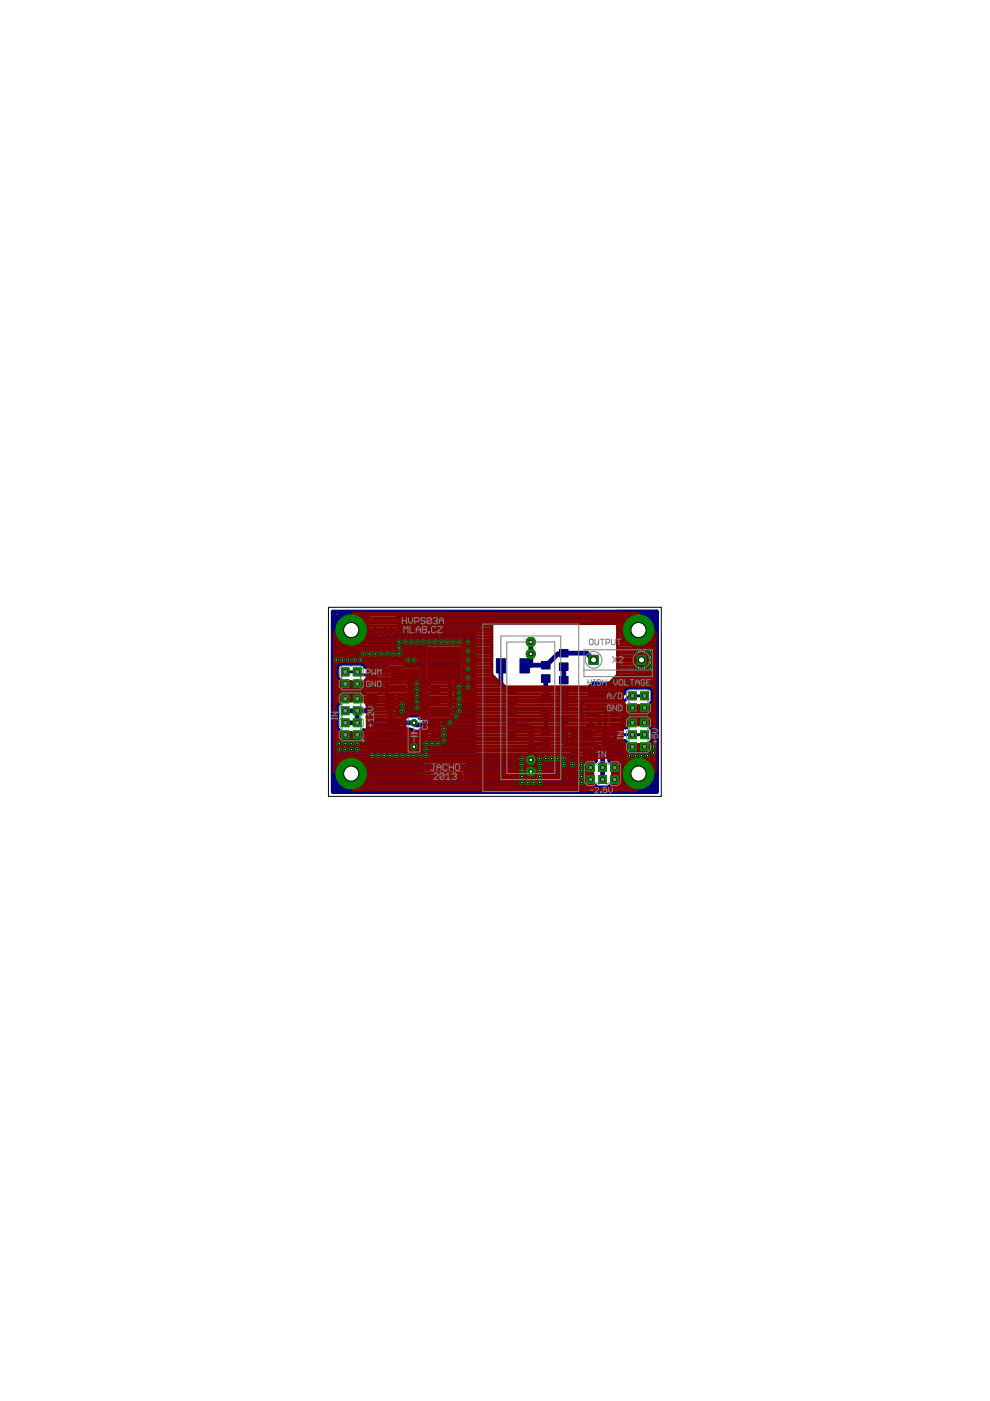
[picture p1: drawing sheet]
<svg xmlns="http://www.w3.org/2000/svg" width="210mm" height="297mm" viewBox="0 0 210 297" stroke-linecap="round" stroke-linejoin="round" font-family="sans-serif">
<g fill="none" stroke="#000080" stroke-width=".21">
<path d="M78.5 131.3l.2-.2h.4l.1 .2v.8l-.1 .1h-.4l-.2-.1zM79.2 133.6l-.2 .2 .2 .4h.4l.2-.2M79.2 133.6h.2M79.7 131.7h.7M79.7 131.1v1.1M79.8 133.2l-.2-.2h-.4l-.2 .2 .2 .4M80.2 134.2h.8M80.4 131.1v1.1M80.8 131.3l.2-.2h.4l.2 .2v.8l-.2 .1h-.4l-.2-.1M81 133.4l-.4-.4v1.2M81.3 133.2v.8l.2 .2h.4l.2-.2M81.3 133.2l.2-.2h.4l.2 .2v.8"/>
<path d="M81.3 133.2l.8 .8M82 132.2v-.7l.4-.4 .4 .4v.7M82 131.7h.8M83.1 131.1h.4M83.3 133.2l-.2-.2h-.4l-.2 .2v.2l.8 .8h-.8M83.4 131.1v1l.1 .1 .4-.1M90.4 162.4h.8M90.4 163v-.8l.4-.3 .4 .3v.8M91.5 164.1h-.8v.2l.8 .8v.1h-.8M91.8 162.4h.2M91.8 162.4l-.2 .2 .2 .4h.4l.2-.2M91.9 164.3l.2-.2h.3l.2 .2v.8l-.2 .1h-.3l-.2-.1"/>
<path d="M92.4 162.1l-.2-.2h-.4l-.2 .2 .2 .3M92.8 162.1l.1-.2h.4l.2 .2v.7M92.8 162.1v.7l.1 .2h.4l.2-.2M92.8 162.1l.7 .7M93 165.1h.2v.1h-.2zM93.6 164.3l.2-.2h.6v1.1h-.6l-.2-.1 .2-.4zM93.8 164.7h.6M93.9 162.1l.2-.2h.4l.2 .3-.2 .2h-.4l-.2 .4 .2 .2h.4l.2-.2M94.8 165.2v-.7l.4-.4 .3 .4v.7M94.8 164.7h.7M95.9 162.6h-.6l-.2-.2v-.3l.2-.2h.6v1.1M96.3 161.9v.7l.3 .4 .4-.4v-.7"/>
<path d="M96.7 164.1v1.1h-.8M97.1 165.2v-1.1l.4 .4 .4-.4v1.1M97.4 162.4h.8M97.4 161.9v1.1M98.2 161.9v1.1"/>
</g>
<g fill="#000080" stroke="#000080" stroke-width=".21">
<path d="M91.3 145.7h1.9v1.2h-1.9z"/>
<path d="M91.3 148.1h1.9v1.2h-1.9z"/>
<path d="M91.3 153.1h1.9v1.2h-1.9z"/>
<path d="M91.3 150.6h1.9v1.2h-1.9z"/>
<path d="M91.3 155.6h1.9v1.2h-1.9z"/>
<path d="M107.7 145.7h1.8v1.2h-1.8z"/>
<path d="M107.7 148.1h1.8v1.2h-1.8z"/>
<path d="M107.7 150.6h1.8v1.2h-1.8z"/>
<path d="M107.7 153.1h1.8v1.2h-1.8z"/>
<path d="M107.7 155.6h1.8v1.2h-1.8z"/>
<path d="M82.1 152.4h2.5v2.4h-2.5z"/>
<path d="M82.1 156.8h2.5v2.4h-2.5z"/>
<path d="M78.1 156.9h1.7v1.8h-1.7z"/>
<path d="M78.1 152.8h1.7v1.8h-1.7z"/>
<path d="M77.9 147.1h1.9v3.4h-1.9z"/>
<path d="M81.8 147.1h1.9v3.4h-1.9z"/>
<path d="M114.8 140.2h1.8v1.6h-1.8z"/>
<path d="M114.8 143.1h1.8v1.6h-1.8z"/>
<path d="M114.8 147.2h1.8v1.6h-1.8z"/>
<path d="M114.8 150.1h1.8v1.6h-1.8z"/>
<path d="M114.8 154.2h1.8v1.6h-1.8z"/>
<path d="M114.8 157h1.8v1.6h-1.8z"/>
<path d="M118.6 137.7h1.8v1.6h-1.8z"/>
<path d="M118.6 140.5h1.8v1.7h-1.8z"/>
<path d="M118.6 143.4h1.8v1.6h-1.8z"/>
<path d="M118.6 146.2h1.8v1.6h-1.8z"/>
<path d="M118.6 149.1h1.8v1.6h-1.8z"/>
<path d="M118.6 152h1.8v1.6h-1.8z"/>
<path d="M118.8 156.1h1.5v1.3h-1.5z"/>
<path d="M118.8 154.2h1.5v1.3h-1.5z"/>
<path d="M121.2 158.8h1.7v1.8h-1.7z"/>
<path d="M121.2 154.7h1.7v1.8h-1.7z"/>
<path d="M123.7 158.8h1.7v1.8h-1.7z"/>
<path d="M123.7 154.7h1.7v1.8h-1.7z"/>
<path d="M124.4 153.6h1.6v.6h-1.6z"/>
<path d="M124.4 152.3h1.6v.6h-1.6z"/>
<path d="M124.4 151h1.6v.6h-1.6z"/>
<path d="M124.4 149.8h1.6v.6h-1.6z"/>
<path d="M129.6 149.8h1.6v.6h-1.6z"/>
<path d="M129.6 151h1.6v.6h-1.6z"/>
<path d="M129.6 152.3h1.6v.6h-1.6z"/>
<path d="M129.6 153.6h1.6v.6h-1.6z"/>
<path d="M78 144.1h2v.5h-2z"/>
<path d="M78 142.8h2v.6h-2z"/>
<path d="M78 141.5h2v.6h-2z"/>
<path d="M78 140.3h2v.5h-2z"/>
<path d="M82.9 140.3h2v.5h-2z"/>
<path d="M82.9 141.5h2v.6h-2z"/>
<path d="M82.9 142.8h2v.6h-2z"/>
<path d="M82.9 144.1h2v.5h-2z"/>
<path d="M90.9 137.5h6.8v6.1h-6.8z"/>
<path d="M85.5 141.9h3.2v1.8h-3.2z"/>
<path d="M85.5 137.4h3.2v1.8h-3.2z"/>
<path d="M84.5 145.3h1.5v1.3h-1.5z"/>
<path d="M84.5 147.2h1.5v1.3h-1.5z"/>
<path d="M110.2 139.7h2v3h-2z"/>
<path d="M105.2 139.7h2v3h-2z"/>
<path d="M127.7 154.8h1.4v1.3h-1.4z"/>
<path d="M127.7 156.7h1.4v1.3h-1.4z"/>
<path d="M130.1 158.8h1.7v1.8h-1.7z"/>
<path d="M130.1 154.7h1.7v1.8h-1.7z"/>
</g>
<g fill="none" stroke="#000080" stroke-width="1">
<path d="M70.7 129.8h68.5v38h-68.5zM70.7 139.6h11.4M70.7 138.6h14.3M70.7 137.6h14.3M70.7 136.7h1.6M70.7 135.7h.7M70.7 134.7h.2M70.7 133.7h3.5M70.7 132.7h.1M70.7 131.7h.5M70.7 130.7h1.3M74.2 136.7h.6"/>
<path d="M74.2 135.7h.6M74.2 134.7h.6M74.2 132.7h.6M74.2 131.7h.6M74.2 130.7h.6M76.6 136.7h13.7M76.9 130.7h.6M77.6 135.7h22.9M77.8 130.5h.1M78 134.7h.2M78.1 134.6v-.1a3.8 3.8 0 0 1-3.3 2.8v-3.4h-4.1a3.7 3.7 0 0 0 3.5 3.4v-7.4a3.7 3.7 0 0 0-3.5 3.4h4.1v-3.4a3.6 3.6 0 0 1 2.6 1.4 1.52 1.52 0 0 1 2-1.3h4.4a1.09 1.09 0 0 1 .8 1.2 1.03 1.03 0 0 1 .2 1.5 1.62 1.62 0 0 0-.4 1.7l-.2 .4-.7 .4h-2.2M78.1 134.6l.5 .5"/>
<path d="M78.1 134.6h.1M78.6 135.1h.1M78.6 135.1l.4 .1M78.8 130h.1M79 139.8v2M79 135.2h2.3M79 135.2v.1M81.2 130h.1M81.3 135.2v.1M84.2 134.7h16.3M84.3 133.7h16.2M84.6 130.7h48.3"/>
<path d="M84.8 132.7h16.5M84.9 131.7h17.4M85 138.3h4.2M87.1 136.9v2.8M87.1 139.6h.1M87.1 138.6h.1M87.1 137.6h.1M89 139.6h.9M89.2 138.6h.7M89.2 137.6h.7M98.3 136.7h2.2M98.7 139.6h1.8"/>
<path d="M98.7 138.6h1.8M98.7 137.6h1.8M112.5 136.1v4.9M125.9 139.9l-1.5-1.4h-4.9l-.1 .1h-1.1l-2.4 2.4h-4.5l-.2 .2M130.9 129.8l1.5 1.5 .2-.2M132.6 131.1l-.4 .6h-29.8l-1.9 1.9v26l.6 .6M132.6 131.1a3.8 3.8 0 0 1 2.5-1.2v3.4h4l-.5-1.6M135.1 131.7h.6M135.1 132.7h.6M135.1 130.7h.6M135.4 137.6h3.8M135.4 136.7h.3"/>
<path d="M135.4 135.7h.3M135.4 134.7h.3M135.7 133.7h3.5M136 139.6h.1M136 138.6h.1M136 138.4v3M136 139.9h1.5M137.4 138.6h1.8M137.5 139.6h1.7M137.5 136.7h1.7M137.8 130.7h1.4M138.5 135.7h.7"/>
<path d="M138.6 131.7a3.7 3.7 0 0 0-2.9-1.8v7.4a3.7 3.7 0 0 0 3.4-3.4h-4l.3 .3v4.2h1.7l.4 .5v2.1l-.2 .3-1.9 .1v3.6h-9.5l-.7 .6v1.9h6.5l.6-.6a1.06 1.06 0 0 1 .8-1.2h4.6l.6 .4 .2 .4M138.6 131.7h.6M138.6 131.7h.1M138.9 134.7h.3M139 132.7h.2M70.7 140.6h11.2M70.7 151.4h.7M70.7 159.3h10.9M70.7 158.3h6.9M70.7 157.3h6.9M70.7 156.3h1.2M70.7 155.3h1.2"/>
<path d="M70.7 154.3h.7M70.7 153.4h.7M70.7 152.4h.7M70.7 150.4h.7M70.7 149.4h.8M70.7 148.5h1.2M70.7 147.5h1.2M70.7 146.5h6.4M70.7 145.5h1.2M70.7 144.5h1.2M70.7 143.5h.7M70.7 142.6h.7"/>
<path d="M70.7 141.6h.7M71.9 155.8h5.2M71.9 145h3.9l-.1 1.3M71.9 148.2h3.9M73.2 145v1.3M73.2 146.8v1.4M73.2 155.8v1.3M73.2 156.3h.1M73.2 147.5h.1M73.2 145.5h.1M75.7 150.7v2.5h-2.5M75.7 146.8v1.4"/>
<path d="M75.7 155.8v1.3M75.7 156.3h.1M75.7 147.5h.1M75.7 145.5h.1M77.1 156.3h4.8M77.1 155.3h.2M77.1 145.5h.3M77.1 154.9v.1M77.1 154.9l.4 .6 .4 .1h2l.7-.3 .7 .1M77.6 157.8h2.7M77.6 141.2l-.1 .1-.4-.5-.3-.2h-4.6l-.4 .2-.4 .6v2.1l.5 .7 .1 1.9 .3 .2h1.8l.4-.2 .3 .2h1.8l.4-.3 .1-.9 .3 .4 .4 .1h2.4l.3-.1M77.6 141.2l-.1-1 .3-.4h2.2l.5 .4-.2 1 .2 .7 .3 .3"/>
<path d="M77.6 141.2h.1M77.6 156.6l.4-.2 2.1 .1 .2 .4-.1 2.1-.4 .2h-1.8l-.4-.2zM78.9 148.8v.6l-1.3 1.3h-4.4M78.9 156.4v2.8M78.9 158.3h.1M78.9 157.3h.1M79 141.8h.1M79 141.6h.1M80.3 158.3h1.3M80.3 157.3h1.3M80.5 141.8h-.2M80.5 155.3h.8"/>
<path d="M80.5 141.6h.7M80.5 145.5l.1-.1v1.1M80.5 145.5h.1M80.6 146.5h.1M80.6 146.5l-.6-.4h-2.3a.99 .99 0 0 0-.8 .9l-.3-.2h-1.8l-.3 .3-.4-.3h-1.8l-.3 .2-.1 2-.5 .7v4.6l.5 .7v1.7l.4 .4h1.8l.4-.3 .3 .3h2l.3-.4v-1.7M80.9 142.2l.1-.4 .9-.9v-.8l.4-.7 .4-.1h2.3v-2l.2-.3h3.8l.2 .3-.1 2.2-.3 .2h-3.1l.2 .4v.8h3l.4 .2 .4 .6v2.2l-.1 .4-.7 .4h-2l.1 .4v1.7l-.4 .7M80.9 142.2v.1M81.3 155.4l.6 .4h2.9l.6-.4M82 156.3h1.2v3.4l-1.4-.1-.2-.4v-1.1h3.4v1.3l-.2 .2-1.4 .1v-3.4h1.4M82 156.3l-.4 .4v1.2h3.4v-1.3l-.2-.3M82.8 148.8v4.2l.6 .6M83.2 159.3h.2"/>
<path d="M83.2 158.3h.2M83.2 157.3h.2M83.2 156.3h.2M84.3 151.4h.1M84.7 150.4h5.6M84.7 149.4h5.6M84.8 156.3h5.5M84.8 151.4h5.5M85 159.3h2.1M85 158.3h1.6M85 157.3h2.1M85.3 148.5h.1"/>
<path d="M85.4 155.4l.2-.6h1.4l.9 .4h2.4v1.8l.1 .3M85.4 155.3h4.9M85.9 140.6h4M86.5 147.8h-1.2v1.2M86.5 148.5h3.8M86.6 147.5h3.9M86.6 147.5l-.1 1.1-.2 .3-1.6 .1v1.7l-.4 .7M86.6 158.3h2.4M87 146.5h3.3M87 145.5h3.3M87.8 157.1v2.4M87.8 159.3h.1"/>
<path d="M87.8 158.3h.1M87.8 157.3h.1M88.4 157.3h2M88.5 159.3h12M89 158.3h11.5M89.3 144.5h1M89.6 141.6h.3M89.7 143.5h.2M89.7 142.6h.2M90.3 145.5l.1-.4 .7-.4a1.07 1.07 0 0 1-1.2-.9v-6.5l.4-.7 .4-.2h7.2l.4 .2 .4 .7v6.5l-.4 .7-.4 .2h-1v6.3a2.37 2.37 0 0 1-2.8 1.7l.1 1.8-.2 .4 .2 .5M90.3 145.5v1.5l.2 .5-.2 .5v1.5l.2 .5-.2 .4M90.3 150.4v1.8h-1.2l-.6-.6-3.2 .1-.5-.3h-.5"/>
<path d="M90.4 157.3l.7 .5h2.3l.6-.5M92.2 153.7h-4l-.4-.5h-4.1l-.5 .5h-4.3M94 157.3h6.5M94.2 155.3h6.3M94.2 155.4v1.6l-.2 .3M94.2 156.3h6.3M94.2 154.3h6.3M94.2 153.4h6.3M94.3 140.5l1.1 1.2v9l-.5 .5h-2.7M95.9 152.4h4.6M96.8 151.4h3.7M96.9 150.4h3.6"/>
<path d="M96.9 149.4h3.6M96.9 148.5h3.6M96.9 147.5h3.6M96.9 146.5h3.6M96.9 145.5h3.6M98.2 144.5h2.3M98.7 140.6h1.8M98.7 143.5h1.8M98.7 142.6h1.8M98.7 141.6h1.8M106.2 141.2v3.8l1.3 1.3h1.1M108.6 153.7h3.1l.8 .8v10.6"/>
<path d="M108.6 148.7v2.5M112.5 157.7l.2 .1h3M115.7 143.9v4.1M115.7 150.9v4.1M119.5 141.4v2.8M119.5 147v2.9M119.5 152.8v2h1.8l.8 .8h2.5M119.5 156.7v.4l.7 .6h5.7l1.9 1.9v5.7M124.6 159.7v1.4M125.2 147.5h6.5M125.2 146.5h7.1M125.3 145.5h13.9"/>
<path d="M128.4 157.4h.1M128.4 157.4h1.1M128.7 157.4l1.6 1.5h1.3l-.7 .8M129.3 159.3h.3M129.3 159.3v1.9l.2 .2h1.7l.4 .3v1.9l-.2 .4 .2 .4v1.8M129.5 157.4h.1M129.6 159.7h2.7M129.6 158.3h3.2M129.7 158.5l.3-.2h1.9l.3 .2v2.5l-.3 .1-2.1-.1-.2-.3zM130.9 159.3h.1M130.9 158.3v2.8M132.1 153.4h.7"/>
<path d="M132.2 151.4h7M132.2 152.4h.6M132.2 150.4h.6M132.3 159.3h.5M132.5 157.3h.1M132.8 153.2h5.2M132.8 158.3h5.2M132.8 150.1h5.2M133.2 151.4l-.4-.4v-1l-.6 .1v3l-.4 .6 .6 .2 .3 .3 .1-.1v-1.7l.3-.5h1.9l.4 .3 .4-.3h1.7l.4 .2 .1 2 .5 .6v2.1l-.5 .7-.1 1.8-.4 .3h-1.7l-.4-.2-.4 .2h-1.9l-.3-.4v-1.7l-.3-.3-.5 .3h-2.3l-.1 .8-.7 .2 .4 .8M134.1 159.3h.1M134.1 152.4h.1M134.1 150.4h.1"/>
<path d="M134.1 150.1v1.3M134.1 151.9v1.4M134.1 158.3v1.3M135 151.4l.4-.2 .4 .2M135.4 144.5h3.8M135.4 143.5h3.8M135.4 142.6h3.8M135.4 141.6h3.8M136 140.6h.1M136.7 159.3h.1M136.7 152.4h.1M136.7 150.4h.1"/>
<path d="M136.7 150.1v1.3M136.7 151.9v1.4M136.7 158.3v1.3M137.5 140.6h1.7M138 159.3h1.2M138 158.3h1.2M138 153.4h1.2M138 152.4h1.2M138 150.4h1.2M138 149.4h1.2M138.2 157.3h1M138.3 154.3h.9"/>
<path d="M138.5 156.3h.7M138.5 155.3h.7M138.5 148.5h.7M138.5 147.5h.7M138.5 146.5h.7M138.5 146.5v2.1l-.5 .6-.1 1.9-.4 .3M70.7 160.3l40.7-.1-.3 1M70.7 167.1h1.7M70.7 166.2h.7M70.7 165.2h.2M70.7 164.2h3.5M70.7 163.2h.1"/>
<path d="M70.7 162.2h.5M70.7 161.2h1.3M71.7 161.5a3.6 3.6 0 0 1 2.5-1.2v7.4a3.7 3.7 0 0 1-3.5-3.4h7.5a3.7 3.7 0 0 1-3.4 3.4v-7.4a3.8 3.8 0 0 1 3.4 3.4h-7.5l.4-1.3zM74.2 167.1h.6M74.2 166.2h.6M74.2 165.2h.6M74.2 163.2h.6M74.2 162.2h.6M74.2 161.2h.6M74.8 164.2h14.8M76.5 167.1h56.8M76.9 161.2h13"/>
<path d="M77.5 166.2h12.6M77.7 162.2h11.6M78 165.2h11.6M78.1 163.2h11.2M89.9 161.2v.1M90.2 161l-.9 1v1.2a2.29 2.29 0 0 1 .3 1.8 1.11 1.11 0 0 0 .9 1.3h1.3M90.2 161h.1M91.3 160.9l.3-.1 6.2 .1a1.03 1.03 0 0 1 1.3 .3M91.3 160.9a.96 .96 0 0 0-1.1 .1M91.3 160.9h.1M91.8 166.3h1.8M91.8 166.3h.1"/>
<path d="M92 160.8h.1M93.1 160.8h.1M93.6 166.3h.1M94.3 160.8h.1M98.5 166.2h25.4M99 165.2h24.9M99 164.2h12.2M99.1 161.2h12M99.1 161.2l.2 .4v1.6l-.4 .6 .1 1.7a1.3 1.3 0 0 1-1.7 .8h-3.7M99.3 163.2h11.8M99.3 162.2h12.2M111.1 161.2l.2 .7 .4 .4a1.48 1.48 0 0 0-.3 2.3 1.48 1.48 0 0 0 2.2 0 1.48 1.48 0 0 0-.3-2.3l.5-.4 .2-.7"/>
<path d="M111.1 163.6h2.9M111.1 161.1h2.9M112.5 164.2h.1M112.5 163.2h.1M112.5 162.2h.1M112.5 161.2h.1M113.5 162.2h10.4M113.9 164.2h10.1M114 163.2h9.9M114 161.2h12.2M117 160.2v6.4l1.3 1.2M119.5 160.2v7.6"/>
<path d="M122.1 160.2h.1M122.1 160.2v.9M123.3 160.9l-.3 .2h-1.9l-.4-.3v-.6h-7l.3 .6v.4M123.3 160.9v.1M123.9 166.2l.3 .4h1.8l.7 .5M123.9 165.3h1.3M123.9 162.8h1.3M124.6 160.3h.1M125.2 166.2h.1M125.2 165.2h.1M125.2 164.2h.1M125.2 163.2h.1"/>
<path d="M125.2 162.2h.1M125.2 161.4v5.2M126 160.3h.2M126.2 160.2l-.2-.3-.1 .9-.4 .3h-1.8l-.4-.1M126.2 160.2v1l-.2 .2h-1.7l-.4 .3v1.9l.3 .4-.3 .4v1.8M129.3 160.3h.3M129.3 161.2h3.6M130.3 166.2h.1M130.3 165.2h.1M130.3 164.2h.1M130.3 163.2h.1M130.3 162.2h.1"/>
<path d="M130.3 165.3h1.3M130.3 162.8h1.3M130.3 161.4v5.2M130.9 160.3h.1M131.6 164.2h3.5M131.6 166.2h.7M131.6 165.2h.2M131.6 163.2h.1M131.6 162.2h.5M131.6 166.2l-.3 .4h-1.8l-.3 .4-.4 .1M132.3 160.3h6.9M132.6 161.5a3.8 3.8 0 0 1 2.5-1.2v7.4a3.8 3.8 0 0 1-3.4-3.4h7.4a3.7 3.7 0 0 1-3.4 3.4v-7.4a3.7 3.7 0 0 1 3.4 3.4h-7.4l.2-.9z"/>
<path d="M135.1 167.1h.6M135.1 166.2h.6M135.1 165.2h.6M135.1 163.2h.6M135.1 162.2h.6M135.1 161.2h.6M135.7 164.2h3.5M137.5 167.1h1.7M137.9 161.2h1.3M138.5 166.2h.7M138.6 162.2h.6M138.9 165.2h.3"/>
<path d="M139 163.2h.2"/>
<circle cx="87.8" cy="158.3" r="1.27"/>
</g>
<path d="M83.9 141.8h-1.2l-.6 .7v2.5" fill="none" stroke="#000080" stroke-width=".42"/>
<path d="M82.1 145v3.1l.7 .7M82.1 145.6l.3 .3h2.9M87.1 142.8l-.3 .3h-2.9" fill="none" stroke="#000080" stroke-width=".83"/>
<path d="M73.2 142.5h2.5l.7 .6h2.6M125.2 151.3h1.3l.6 .7v2.5l-1.2 1.3h-1.2l-.1-.2 .5-.4M125.2 150.1h2.6l.6 .6v4.8h2.4l.3 .3h5.6M130.4 150.1v1.2M134.1 153.2l-.6 .7h-3.1M136.7 147.5h-3.2l-1.3 1.3h-8.2l-.7 .6v2.6l.7 .6h1.2v1.3" fill="none" stroke="#000080" stroke-width=".61"/>
<circle cx="112.5" cy="138.6" r=".97" fill="#008000" stroke="#008000" stroke-width=".21"/>
<circle cx="112.5" cy="138.6" r=".4" fill="#fff" stroke="#000" stroke-width=".21"/>
<circle cx="112.5" cy="161.1" r=".97" fill="#008000" stroke="#008000" stroke-width=".21"/>
<circle cx="112.5" cy="161.1" r=".4" fill="#fff" stroke="#000" stroke-width=".21"/>
<circle cx="112.5" cy="136.1" r=".97" fill="#008000" stroke="#008000" stroke-width=".21"/>
<circle cx="112.5" cy="136.1" r=".4" fill="#fff" stroke="#000" stroke-width=".21"/>
<circle cx="112.5" cy="163.6" r=".97" fill="#008000" stroke="#008000" stroke-width=".21"/>
<circle cx="112.5" cy="163.6" r=".4" fill="#fff" stroke="#000" stroke-width=".21"/>
<circle cx="87.8" cy="153.2" r=".71" fill="#008000" stroke="#008000" stroke-width=".21"/>
<circle cx="87.8" cy="153.2" r=".4" fill="#fff" stroke="#000" stroke-width=".21"/>
<circle cx="87.8" cy="158.3" r=".71" fill="#008000" stroke="#008000" stroke-width=".21"/>
<circle cx="87.8" cy="158.3" r=".4" fill="#fff" stroke="#000" stroke-width=".21"/>
<path d="M74.9 155h1.7v1.6h-1.7z" fill="#008000" stroke="#008000" stroke-width=".21"/>
<circle cx="75.7" cy="155.8" r=".44" fill="#fff" stroke="#000" stroke-width=".21"/>
<path d="M74.9 152.4h1.7v1.7h-1.7z" fill="#008000" stroke="#008000" stroke-width=".21"/>
<circle cx="75.7" cy="153.2" r=".44" fill="#fff" stroke="#000" stroke-width=".21"/>
<path d="M74.9 149.9h1.7v1.6h-1.7z" fill="#008000" stroke="#008000" stroke-width=".21"/>
<circle cx="75.7" cy="150.7" r=".44" fill="#fff" stroke="#000" stroke-width=".21"/>
<path d="M74.9 147.3h1.7v1.7h-1.7z" fill="#008000" stroke="#008000" stroke-width=".21"/>
<circle cx="75.7" cy="148.2" r=".44" fill="#fff" stroke="#000" stroke-width=".21"/>
<path d="M72.4 155h1.6v1.6h-1.6z" fill="#008000" stroke="#008000" stroke-width=".21"/>
<circle cx="73.2" cy="155.8" r=".44" fill="#fff" stroke="#000" stroke-width=".21"/>
<path d="M72.4 152.4h1.6v1.7h-1.6z" fill="#008000" stroke="#008000" stroke-width=".21"/>
<circle cx="73.2" cy="153.2" r=".44" fill="#fff" stroke="#000" stroke-width=".21"/>
<path d="M72.4 149.9h1.6v1.6h-1.6z" fill="#008000" stroke="#008000" stroke-width=".21"/>
<circle cx="73.2" cy="150.7" r=".44" fill="#fff" stroke="#000" stroke-width=".21"/>
<path d="M72.4 147.3h1.6v1.7h-1.6z" fill="#008000" stroke="#008000" stroke-width=".21"/>
<circle cx="73.2" cy="148.2" r=".44" fill="#fff" stroke="#000" stroke-width=".21"/>
<path d="M72.4 141.6h1.6v1.7h-1.6z" fill="#008000" stroke="#008000" stroke-width=".21"/>
<circle cx="73.2" cy="142.5" r=".44" fill="#fff" stroke="#000" stroke-width=".21"/>
<path d="M72.4 144.2h1.6v1.6h-1.6z" fill="#008000" stroke="#008000" stroke-width=".21"/>
<circle cx="73.2" cy="145" r=".44" fill="#fff" stroke="#000" stroke-width=".21"/>
<path d="M74.9 141.6h1.7v1.7h-1.7z" fill="#008000" stroke="#008000" stroke-width=".21"/>
<circle cx="75.7" cy="142.5" r=".44" fill="#fff" stroke="#000" stroke-width=".21"/>
<path d="M74.9 144.2h1.7v1.6h-1.7z" fill="#008000" stroke="#008000" stroke-width=".21"/>
<circle cx="75.7" cy="145" r=".44" fill="#fff" stroke="#000" stroke-width=".21"/>
<path d="M135.8 157.5h1.7v1.7h-1.7z" fill="#008000" stroke="#008000" stroke-width=".21"/>
<circle cx="136.7" cy="158.3" r=".44" fill="#fff" stroke="#000" stroke-width=".21"/>
<path d="M135.8 155h1.7v1.6h-1.7z" fill="#008000" stroke="#008000" stroke-width=".21"/>
<circle cx="136.7" cy="155.8" r=".44" fill="#fff" stroke="#000" stroke-width=".21"/>
<path d="M135.8 152.4h1.7v1.7h-1.7z" fill="#008000" stroke="#008000" stroke-width=".21"/>
<circle cx="136.7" cy="153.2" r=".44" fill="#fff" stroke="#000" stroke-width=".21"/>
<path d="M133.3 157.5h1.6v1.7h-1.6z" fill="#008000" stroke="#008000" stroke-width=".21"/>
<circle cx="134.1" cy="158.3" r=".44" fill="#fff" stroke="#000" stroke-width=".21"/>
<path d="M133.3 155h1.6v1.6h-1.6z" fill="#008000" stroke="#008000" stroke-width=".21"/>
<circle cx="134.1" cy="155.8" r=".44" fill="#fff" stroke="#000" stroke-width=".21"/>
<path d="M133.3 152.4h1.6v1.7h-1.6z" fill="#008000" stroke="#008000" stroke-width=".21"/>
<circle cx="134.1" cy="153.2" r=".44" fill="#fff" stroke="#000" stroke-width=".21"/>
<path d="M133.3 146.7h1.6v1.7h-1.6z" fill="#008000" stroke="#008000" stroke-width=".21"/>
<circle cx="134.1" cy="147.5" r=".44" fill="#fff" stroke="#000" stroke-width=".21"/>
<path d="M133.3 149.2h1.6v1.7h-1.6z" fill="#008000" stroke="#008000" stroke-width=".21"/>
<circle cx="134.1" cy="150.1" r=".44" fill="#fff" stroke="#000" stroke-width=".21"/>
<path d="M135.8 146.7h1.7v1.7h-1.7z" fill="#008000" stroke="#008000" stroke-width=".21"/>
<circle cx="136.7" cy="147.5" r=".44" fill="#fff" stroke="#000" stroke-width=".21"/>
<path d="M135.8 149.2h1.7v1.7h-1.7z" fill="#008000" stroke="#008000" stroke-width=".21"/>
<circle cx="136.7" cy="150.1" r=".44" fill="#fff" stroke="#000" stroke-width=".21"/>
<path d="M124.4 164.5h1.6v1.6h-1.6z" fill="#008000" stroke="#008000" stroke-width=".21"/>
<circle cx="125.2" cy="165.3" r=".44" fill="#fff" stroke="#000" stroke-width=".21"/>
<path d="M126.9 164.5h1.7v1.6h-1.7z" fill="#008000" stroke="#008000" stroke-width=".21"/>
<circle cx="127.8" cy="165.3" r=".44" fill="#fff" stroke="#000" stroke-width=".21"/>
<path d="M129.5 164.5h1.6v1.6h-1.6z" fill="#008000" stroke="#008000" stroke-width=".21"/>
<circle cx="130.3" cy="165.3" r=".44" fill="#fff" stroke="#000" stroke-width=".21"/>
<path d="M124.4 161.9h1.6v1.7h-1.6z" fill="#008000" stroke="#008000" stroke-width=".21"/>
<circle cx="125.2" cy="162.8" r=".44" fill="#fff" stroke="#000" stroke-width=".21"/>
<path d="M126.9 161.9h1.7v1.7h-1.7z" fill="#008000" stroke="#008000" stroke-width=".21"/>
<circle cx="127.8" cy="162.8" r=".44" fill="#fff" stroke="#000" stroke-width=".21"/>
<path d="M129.5 161.9h1.6v1.7h-1.6z" fill="#008000" stroke="#008000" stroke-width=".21"/>
<circle cx="130.3" cy="162.8" r=".44" fill="#fff" stroke="#000" stroke-width=".21"/>
<circle cx="74.5" cy="164" r="3.2" fill="#008000" stroke="#008000" stroke-width=".21"/>
<circle cx="74.5" cy="164" r="1.61" fill="#fff" stroke="#000" stroke-width=".21"/>
<circle cx="74.5" cy="133.6" r="3.2" fill="#008000" stroke="#008000" stroke-width=".21"/>
<circle cx="74.5" cy="133.6" r="1.61" fill="#fff" stroke="#000" stroke-width=".21"/>
<circle cx="135.4" cy="164" r="3.2" fill="#008000" stroke="#008000" stroke-width=".21"/>
<circle cx="135.4" cy="164" r="1.61" fill="#fff" stroke="#000" stroke-width=".21"/>
<circle cx="135.4" cy="133.6" r="3.2" fill="#008000" stroke="#008000" stroke-width=".21"/>
<circle cx="135.4" cy="133.6" r="1.61" fill="#fff" stroke="#000" stroke-width=".21"/>
<path d="M124.9 138.9h1.9v2h-1.9z" fill="#008000" stroke="#008000" stroke-width=".21"/>
<circle cx="125.9" cy="139.9" r=".66" fill="#fff" stroke="#000" stroke-width=".21"/>
<path d="M135 138.9h2v2h-2z" fill="#008000" stroke="#008000" stroke-width=".21"/>
<circle cx="136" cy="139.9" r=".66" fill="#fff" stroke="#000" stroke-width=".21"/>
<circle cx="87.2" cy="136.1" r=".44" fill="#008000" stroke="#008000" stroke-width=".21"/>
<circle cx="87.2" cy="136.1" r=".25" fill="#fff" stroke="#000" stroke-width=".21"/>
<circle cx="88.4" cy="136.1" r=".44" fill="#008000" stroke="#008000" stroke-width=".21"/>
<circle cx="88.4" cy="136.1" r=".25" fill="#fff" stroke="#000" stroke-width=".21"/>
<circle cx="89.7" cy="136.1" r=".44" fill="#008000" stroke="#008000" stroke-width=".21"/>
<circle cx="89.7" cy="136.1" r=".25" fill="#fff" stroke="#000" stroke-width=".21"/>
<circle cx="91" cy="136.1" r=".44" fill="#008000" stroke="#008000" stroke-width=".21"/>
<circle cx="91" cy="136.1" r=".25" fill="#fff" stroke="#000" stroke-width=".21"/>
<circle cx="92.2" cy="136.1" r=".44" fill="#008000" stroke="#008000" stroke-width=".21"/>
<circle cx="92.2" cy="136.1" r=".25" fill="#fff" stroke="#000" stroke-width=".21"/>
<circle cx="93.5" cy="136.1" r=".44" fill="#008000" stroke="#008000" stroke-width=".21"/>
<circle cx="93.5" cy="136.1" r=".25" fill="#fff" stroke="#000" stroke-width=".21"/>
<circle cx="94.8" cy="136.1" r=".44" fill="#008000" stroke="#008000" stroke-width=".21"/>
<circle cx="94.8" cy="136.1" r=".25" fill="#fff" stroke="#000" stroke-width=".21"/>
<circle cx="96" cy="136.1" r=".44" fill="#008000" stroke="#008000" stroke-width=".21"/>
<circle cx="96" cy="136.1" r=".25" fill="#fff" stroke="#000" stroke-width=".21"/>
<circle cx="97.3" cy="136.1" r=".44" fill="#008000" stroke="#008000" stroke-width=".21"/>
<circle cx="97.3" cy="136.1" r=".25" fill="#fff" stroke="#000" stroke-width=".21"/>
<circle cx="99.2" cy="136.1" r=".44" fill="#008000" stroke="#008000" stroke-width=".21"/>
<circle cx="99.2" cy="136.1" r=".25" fill="#fff" stroke="#000" stroke-width=".21"/>
<circle cx="99.2" cy="138" r=".44" fill="#008000" stroke="#008000" stroke-width=".21"/>
<circle cx="99.2" cy="138" r=".25" fill="#fff" stroke="#000" stroke-width=".21"/>
<circle cx="99.2" cy="139.9" r=".44" fill="#008000" stroke="#008000" stroke-width=".21"/>
<circle cx="99.2" cy="139.9" r=".25" fill="#fff" stroke="#000" stroke-width=".21"/>
<circle cx="99.2" cy="141.8" r=".44" fill="#008000" stroke="#008000" stroke-width=".21"/>
<circle cx="99.2" cy="141.8" r=".25" fill="#fff" stroke="#000" stroke-width=".21"/>
<circle cx="99.2" cy="143.7" r=".44" fill="#008000" stroke="#008000" stroke-width=".21"/>
<circle cx="99.2" cy="143.7" r=".25" fill="#fff" stroke="#000" stroke-width=".21"/>
<circle cx="99.2" cy="145.6" r=".44" fill="#008000" stroke="#008000" stroke-width=".21"/>
<circle cx="99.2" cy="145.6" r=".25" fill="#fff" stroke="#000" stroke-width=".21"/>
<circle cx="97.3" cy="145.6" r=".44" fill="#008000" stroke="#008000" stroke-width=".21"/>
<circle cx="97.3" cy="145.6" r=".25" fill="#fff" stroke="#000" stroke-width=".21"/>
<circle cx="85.9" cy="136.1" r=".44" fill="#008000" stroke="#008000" stroke-width=".21"/>
<circle cx="85.9" cy="136.1" r=".25" fill="#fff" stroke="#000" stroke-width=".21"/>
<circle cx="84.6" cy="136.1" r=".44" fill="#008000" stroke="#008000" stroke-width=".21"/>
<circle cx="84.6" cy="136.1" r=".25" fill="#fff" stroke="#000" stroke-width=".21"/>
<circle cx="84.6" cy="137.4" r=".44" fill="#008000" stroke="#008000" stroke-width=".21"/>
<circle cx="84.6" cy="137.4" r=".25" fill="#fff" stroke="#000" stroke-width=".21"/>
<circle cx="84.6" cy="138.6" r=".44" fill="#008000" stroke="#008000" stroke-width=".21"/>
<circle cx="84.6" cy="138.6" r=".25" fill="#fff" stroke="#000" stroke-width=".21"/>
<circle cx="86.5" cy="139.9" r=".44" fill="#008000" stroke="#008000" stroke-width=".21"/>
<circle cx="86.5" cy="139.9" r=".25" fill="#fff" stroke="#000" stroke-width=".21"/>
<circle cx="87.8" cy="139.9" r=".44" fill="#008000" stroke="#008000" stroke-width=".21"/>
<circle cx="87.8" cy="139.9" r=".25" fill="#fff" stroke="#000" stroke-width=".21"/>
<circle cx="71.9" cy="157.7" r=".44" fill="#008000" stroke="#008000" stroke-width=".21"/>
<circle cx="71.9" cy="157.7" r=".25" fill="#fff" stroke="#000" stroke-width=".21"/>
<circle cx="73.2" cy="157.7" r=".44" fill="#008000" stroke="#008000" stroke-width=".21"/>
<circle cx="73.2" cy="157.7" r=".25" fill="#fff" stroke="#000" stroke-width=".21"/>
<circle cx="74.5" cy="157.7" r=".44" fill="#008000" stroke="#008000" stroke-width=".21"/>
<circle cx="74.5" cy="157.7" r=".25" fill="#fff" stroke="#000" stroke-width=".21"/>
<circle cx="75.7" cy="157.7" r=".44" fill="#008000" stroke="#008000" stroke-width=".21"/>
<circle cx="75.7" cy="157.7" r=".25" fill="#fff" stroke="#000" stroke-width=".21"/>
<circle cx="71.9" cy="158.9" r=".44" fill="#008000" stroke="#008000" stroke-width=".21"/>
<circle cx="71.9" cy="158.9" r=".25" fill="#fff" stroke="#000" stroke-width=".21"/>
<circle cx="73.2" cy="158.9" r=".44" fill="#008000" stroke="#008000" stroke-width=".21"/>
<circle cx="73.2" cy="158.9" r=".25" fill="#fff" stroke="#000" stroke-width=".21"/>
<circle cx="74.5" cy="158.9" r=".44" fill="#008000" stroke="#008000" stroke-width=".21"/>
<circle cx="74.5" cy="158.9" r=".25" fill="#fff" stroke="#000" stroke-width=".21"/>
<circle cx="75.7" cy="158.9" r=".44" fill="#008000" stroke="#008000" stroke-width=".21"/>
<circle cx="75.7" cy="158.9" r=".25" fill="#fff" stroke="#000" stroke-width=".21"/>
<circle cx="78.9" cy="160.2" r=".44" fill="#008000" stroke="#008000" stroke-width=".21"/>
<circle cx="78.9" cy="160.2" r=".25" fill="#fff" stroke="#000" stroke-width=".21"/>
<circle cx="80.2" cy="160.2" r=".44" fill="#008000" stroke="#008000" stroke-width=".21"/>
<circle cx="80.2" cy="160.2" r=".25" fill="#fff" stroke="#000" stroke-width=".21"/>
<circle cx="81.4" cy="160.2" r=".44" fill="#008000" stroke="#008000" stroke-width=".21"/>
<circle cx="81.4" cy="160.2" r=".25" fill="#fff" stroke="#000" stroke-width=".21"/>
<circle cx="82.7" cy="160.2" r=".44" fill="#008000" stroke="#008000" stroke-width=".21"/>
<circle cx="82.7" cy="160.2" r=".25" fill="#fff" stroke="#000" stroke-width=".21"/>
<circle cx="84" cy="160.2" r=".44" fill="#008000" stroke="#008000" stroke-width=".21"/>
<circle cx="84" cy="160.2" r=".25" fill="#fff" stroke="#000" stroke-width=".21"/>
<circle cx="85.3" cy="160.2" r=".44" fill="#008000" stroke="#008000" stroke-width=".21"/>
<circle cx="85.3" cy="160.2" r=".25" fill="#fff" stroke="#000" stroke-width=".21"/>
<circle cx="86.5" cy="160.2" r=".44" fill="#008000" stroke="#008000" stroke-width=".21"/>
<circle cx="86.5" cy="160.2" r=".25" fill="#fff" stroke="#000" stroke-width=".21"/>
<circle cx="87.8" cy="160.2" r=".44" fill="#008000" stroke="#008000" stroke-width=".21"/>
<circle cx="87.8" cy="160.2" r=".25" fill="#fff" stroke="#000" stroke-width=".21"/>
<circle cx="89" cy="160.2" r=".44" fill="#008000" stroke="#008000" stroke-width=".21"/>
<circle cx="89" cy="160.2" r=".25" fill="#fff" stroke="#000" stroke-width=".21"/>
<circle cx="90.3" cy="160.2" r=".44" fill="#008000" stroke="#008000" stroke-width=".21"/>
<circle cx="90.3" cy="160.2" r=".25" fill="#fff" stroke="#000" stroke-width=".21"/>
<circle cx="90.3" cy="158.9" r=".44" fill="#008000" stroke="#008000" stroke-width=".21"/>
<circle cx="90.3" cy="158.9" r=".25" fill="#fff" stroke="#000" stroke-width=".21"/>
<circle cx="90.3" cy="157.7" r=".44" fill="#008000" stroke="#008000" stroke-width=".21"/>
<circle cx="90.3" cy="157.7" r=".25" fill="#fff" stroke="#000" stroke-width=".21"/>
<circle cx="110.6" cy="160.8" r=".44" fill="#008000" stroke="#008000" stroke-width=".21"/>
<circle cx="110.6" cy="160.8" r=".25" fill="#fff" stroke="#000" stroke-width=".21"/>
<circle cx="110.6" cy="162.1" r=".44" fill="#008000" stroke="#008000" stroke-width=".21"/>
<circle cx="110.6" cy="162.1" r=".25" fill="#fff" stroke="#000" stroke-width=".21"/>
<circle cx="110.6" cy="163.4" r=".44" fill="#008000" stroke="#008000" stroke-width=".21"/>
<circle cx="110.6" cy="163.4" r=".25" fill="#fff" stroke="#000" stroke-width=".21"/>
<circle cx="110.6" cy="164.7" r=".44" fill="#008000" stroke="#008000" stroke-width=".21"/>
<circle cx="110.6" cy="164.7" r=".25" fill="#fff" stroke="#000" stroke-width=".21"/>
<circle cx="110.6" cy="165.9" r=".44" fill="#008000" stroke="#008000" stroke-width=".21"/>
<circle cx="110.6" cy="165.9" r=".25" fill="#fff" stroke="#000" stroke-width=".21"/>
<circle cx="111.9" cy="165.9" r=".44" fill="#008000" stroke="#008000" stroke-width=".21"/>
<circle cx="111.9" cy="165.9" r=".25" fill="#fff" stroke="#000" stroke-width=".21"/>
<circle cx="113.2" cy="165.9" r=".44" fill="#008000" stroke="#008000" stroke-width=".21"/>
<circle cx="113.2" cy="165.9" r=".25" fill="#fff" stroke="#000" stroke-width=".21"/>
<circle cx="114.4" cy="165.9" r=".44" fill="#008000" stroke="#008000" stroke-width=".21"/>
<circle cx="114.4" cy="165.9" r=".25" fill="#fff" stroke="#000" stroke-width=".21"/>
<circle cx="114.4" cy="164.7" r=".44" fill="#008000" stroke="#008000" stroke-width=".21"/>
<circle cx="114.4" cy="164.7" r=".25" fill="#fff" stroke="#000" stroke-width=".21"/>
<circle cx="114.4" cy="163.4" r=".44" fill="#008000" stroke="#008000" stroke-width=".21"/>
<circle cx="114.4" cy="163.4" r=".25" fill="#fff" stroke="#000" stroke-width=".21"/>
<circle cx="114.4" cy="162.1" r=".44" fill="#008000" stroke="#008000" stroke-width=".21"/>
<circle cx="114.4" cy="162.1" r=".25" fill="#fff" stroke="#000" stroke-width=".21"/>
<circle cx="114.4" cy="160.8" r=".44" fill="#008000" stroke="#008000" stroke-width=".21"/>
<circle cx="114.4" cy="160.8" r=".25" fill="#fff" stroke="#000" stroke-width=".21"/>
<circle cx="137.9" cy="138" r=".44" fill="#008000" stroke="#008000" stroke-width=".21"/>
<circle cx="137.9" cy="138" r=".25" fill="#fff" stroke="#000" stroke-width=".21"/>
<circle cx="137.9" cy="139.3" r=".44" fill="#008000" stroke="#008000" stroke-width=".21"/>
<circle cx="137.9" cy="139.3" r=".25" fill="#fff" stroke="#000" stroke-width=".21"/>
<circle cx="137.9" cy="140.5" r=".44" fill="#008000" stroke="#008000" stroke-width=".21"/>
<circle cx="137.9" cy="140.5" r=".25" fill="#fff" stroke="#000" stroke-width=".21"/>
<circle cx="137.9" cy="141.8" r=".44" fill="#008000" stroke="#008000" stroke-width=".21"/>
<circle cx="137.9" cy="141.8" r=".25" fill="#fff" stroke="#000" stroke-width=".21"/>
<circle cx="136.7" cy="141.8" r=".44" fill="#008000" stroke="#008000" stroke-width=".21"/>
<circle cx="136.7" cy="141.8" r=".25" fill="#fff" stroke="#000" stroke-width=".21"/>
<circle cx="135.4" cy="141.8" r=".44" fill="#008000" stroke="#008000" stroke-width=".21"/>
<circle cx="135.4" cy="141.8" r=".25" fill="#fff" stroke="#000" stroke-width=".21"/>
<circle cx="136.7" cy="138" r=".44" fill="#008000" stroke="#008000" stroke-width=".21"/>
<circle cx="136.7" cy="138" r=".25" fill="#fff" stroke="#000" stroke-width=".21"/>
<circle cx="135.4" cy="138" r=".44" fill="#008000" stroke="#008000" stroke-width=".21"/>
<circle cx="135.4" cy="138" r=".25" fill="#fff" stroke="#000" stroke-width=".21"/>
<circle cx="138.6" cy="158.3" r=".44" fill="#008000" stroke="#008000" stroke-width=".21"/>
<circle cx="138.6" cy="158.3" r=".25" fill="#fff" stroke="#000" stroke-width=".21"/>
<circle cx="138.6" cy="159.6" r=".44" fill="#008000" stroke="#008000" stroke-width=".21"/>
<circle cx="138.6" cy="159.6" r=".25" fill="#fff" stroke="#000" stroke-width=".21"/>
<circle cx="137.3" cy="160.2" r=".44" fill="#008000" stroke="#008000" stroke-width=".21"/>
<circle cx="137.3" cy="160.2" r=".25" fill="#fff" stroke="#000" stroke-width=".21"/>
<circle cx="136" cy="160.2" r=".44" fill="#008000" stroke="#008000" stroke-width=".21"/>
<circle cx="136" cy="160.2" r=".25" fill="#fff" stroke="#000" stroke-width=".21"/>
<circle cx="134.7" cy="160.2" r=".44" fill="#008000" stroke="#008000" stroke-width=".21"/>
<circle cx="134.7" cy="160.2" r=".25" fill="#fff" stroke="#000" stroke-width=".21"/>
<circle cx="133.5" cy="160.2" r=".44" fill="#008000" stroke="#008000" stroke-width=".21"/>
<circle cx="133.5" cy="160.2" r=".25" fill="#fff" stroke="#000" stroke-width=".21"/>
<circle cx="123.3" cy="162.1" r=".44" fill="#008000" stroke="#008000" stroke-width=".21"/>
<circle cx="123.3" cy="162.1" r=".25" fill="#fff" stroke="#000" stroke-width=".21"/>
<circle cx="123.3" cy="163.4" r=".44" fill="#008000" stroke="#008000" stroke-width=".21"/>
<circle cx="123.3" cy="163.4" r=".25" fill="#fff" stroke="#000" stroke-width=".21"/>
<circle cx="123.3" cy="164.7" r=".44" fill="#008000" stroke="#008000" stroke-width=".21"/>
<circle cx="123.3" cy="164.7" r=".25" fill="#fff" stroke="#000" stroke-width=".21"/>
<circle cx="123.3" cy="165.9" r=".44" fill="#008000" stroke="#008000" stroke-width=".21"/>
<circle cx="123.3" cy="165.9" r=".25" fill="#fff" stroke="#000" stroke-width=".21"/>
<circle cx="115.7" cy="160.8" r=".44" fill="#008000" stroke="#008000" stroke-width=".21"/>
<circle cx="115.7" cy="160.8" r=".25" fill="#fff" stroke="#000" stroke-width=".21"/>
<circle cx="117" cy="160.8" r=".44" fill="#008000" stroke="#008000" stroke-width=".21"/>
<circle cx="117" cy="160.8" r=".25" fill="#fff" stroke="#000" stroke-width=".21"/>
<circle cx="118.3" cy="160.8" r=".44" fill="#008000" stroke="#008000" stroke-width=".21"/>
<circle cx="118.3" cy="160.8" r=".25" fill="#fff" stroke="#000" stroke-width=".21"/>
<circle cx="119.5" cy="160.8" r=".44" fill="#008000" stroke="#008000" stroke-width=".21"/>
<circle cx="119.5" cy="160.8" r=".25" fill="#fff" stroke="#000" stroke-width=".21"/>
<circle cx="119.5" cy="162.1" r=".44" fill="#008000" stroke="#008000" stroke-width=".21"/>
<circle cx="119.5" cy="162.1" r=".25" fill="#fff" stroke="#000" stroke-width=".21"/>
<circle cx="121.4" cy="162.1" r=".44" fill="#008000" stroke="#008000" stroke-width=".21"/>
<circle cx="121.4" cy="162.1" r=".25" fill="#fff" stroke="#000" stroke-width=".21"/>
<circle cx="88.4" cy="145" r=".44" fill="#008000" stroke="#008000" stroke-width=".21"/>
<circle cx="88.4" cy="145" r=".25" fill="#fff" stroke="#000" stroke-width=".21"/>
<circle cx="88.4" cy="146.3" r=".44" fill="#008000" stroke="#008000" stroke-width=".21"/>
<circle cx="88.4" cy="146.3" r=".25" fill="#fff" stroke="#000" stroke-width=".21"/>
<circle cx="88.4" cy="147.5" r=".44" fill="#008000" stroke="#008000" stroke-width=".21"/>
<circle cx="88.4" cy="147.5" r=".25" fill="#fff" stroke="#000" stroke-width=".21"/>
<circle cx="88.4" cy="148.8" r=".44" fill="#008000" stroke="#008000" stroke-width=".21"/>
<circle cx="88.4" cy="148.8" r=".25" fill="#fff" stroke="#000" stroke-width=".21"/>
<circle cx="88.4" cy="150.1" r=".44" fill="#008000" stroke="#008000" stroke-width=".21"/>
<circle cx="88.4" cy="150.1" r=".25" fill="#fff" stroke="#000" stroke-width=".21"/>
<circle cx="85.3" cy="149.4" r=".44" fill="#008000" stroke="#008000" stroke-width=".21"/>
<circle cx="85.3" cy="149.4" r=".25" fill="#fff" stroke="#000" stroke-width=".21"/>
<circle cx="85.3" cy="150.7" r=".44" fill="#008000" stroke="#008000" stroke-width=".21"/>
<circle cx="85.3" cy="150.7" r=".25" fill="#fff" stroke="#000" stroke-width=".21"/>
<circle cx="97.3" cy="146.9" r=".44" fill="#008000" stroke="#008000" stroke-width=".21"/>
<circle cx="97.3" cy="146.9" r=".25" fill="#fff" stroke="#000" stroke-width=".21"/>
<circle cx="97.3" cy="148.2" r=".44" fill="#008000" stroke="#008000" stroke-width=".21"/>
<circle cx="97.3" cy="148.2" r=".25" fill="#fff" stroke="#000" stroke-width=".21"/>
<circle cx="97.3" cy="149.4" r=".44" fill="#008000" stroke="#008000" stroke-width=".21"/>
<circle cx="97.3" cy="149.4" r=".25" fill="#fff" stroke="#000" stroke-width=".21"/>
<circle cx="97.3" cy="150.7" r=".44" fill="#008000" stroke="#008000" stroke-width=".21"/>
<circle cx="97.3" cy="150.7" r=".25" fill="#fff" stroke="#000" stroke-width=".21"/>
<circle cx="96.7" cy="152" r=".44" fill="#008000" stroke="#008000" stroke-width=".21"/>
<circle cx="96.7" cy="152" r=".25" fill="#fff" stroke="#000" stroke-width=".21"/>
<circle cx="95.4" cy="153.2" r=".44" fill="#008000" stroke="#008000" stroke-width=".21"/>
<circle cx="95.4" cy="153.2" r=".25" fill="#fff" stroke="#000" stroke-width=".21"/>
<circle cx="94.1" cy="154.5" r=".44" fill="#008000" stroke="#008000" stroke-width=".21"/>
<circle cx="94.1" cy="154.5" r=".25" fill="#fff" stroke="#000" stroke-width=".21"/>
<circle cx="94.1" cy="155.8" r=".44" fill="#008000" stroke="#008000" stroke-width=".21"/>
<circle cx="94.1" cy="155.8" r=".25" fill="#fff" stroke="#000" stroke-width=".21"/>
<circle cx="94.1" cy="157.1" r=".44" fill="#008000" stroke="#008000" stroke-width=".21"/>
<circle cx="94.1" cy="157.1" r=".25" fill="#fff" stroke="#000" stroke-width=".21"/>
<circle cx="91.6" cy="157.7" r=".44" fill="#008000" stroke="#008000" stroke-width=".21"/>
<circle cx="91.6" cy="157.7" r=".25" fill="#fff" stroke="#000" stroke-width=".21"/>
<circle cx="92.9" cy="157.7" r=".44" fill="#008000" stroke="#008000" stroke-width=".21"/>
<circle cx="92.9" cy="157.7" r=".25" fill="#fff" stroke="#000" stroke-width=".21"/>
<circle cx="71.3" cy="139.9" r=".44" fill="#008000" stroke="#008000" stroke-width=".21"/>
<circle cx="71.3" cy="139.9" r=".25" fill="#fff" stroke="#000" stroke-width=".21"/>
<circle cx="72.6" cy="139.9" r=".44" fill="#008000" stroke="#008000" stroke-width=".21"/>
<circle cx="72.6" cy="139.9" r=".25" fill="#fff" stroke="#000" stroke-width=".21"/>
<circle cx="73.8" cy="139.9" r=".44" fill="#008000" stroke="#008000" stroke-width=".21"/>
<circle cx="73.8" cy="139.9" r=".25" fill="#fff" stroke="#000" stroke-width=".21"/>
<circle cx="75.1" cy="139.9" r=".44" fill="#008000" stroke="#008000" stroke-width=".21"/>
<circle cx="75.1" cy="139.9" r=".25" fill="#fff" stroke="#000" stroke-width=".21"/>
<circle cx="76.4" cy="139.9" r=".44" fill="#008000" stroke="#008000" stroke-width=".21"/>
<circle cx="76.4" cy="139.9" r=".25" fill="#fff" stroke="#000" stroke-width=".21"/>
<circle cx="77" cy="138.6" r=".44" fill="#008000" stroke="#008000" stroke-width=".21"/>
<circle cx="77" cy="138.6" r=".25" fill="#fff" stroke="#000" stroke-width=".21"/>
<circle cx="83.4" cy="138.6" r=".44" fill="#008000" stroke="#008000" stroke-width=".21"/>
<circle cx="83.4" cy="138.6" r=".25" fill="#fff" stroke="#000" stroke-width=".21"/>
<circle cx="82.1" cy="138.6" r=".44" fill="#008000" stroke="#008000" stroke-width=".21"/>
<circle cx="82.1" cy="138.6" r=".25" fill="#fff" stroke="#000" stroke-width=".21"/>
<circle cx="80.8" cy="138.6" r=".44" fill="#008000" stroke="#008000" stroke-width=".21"/>
<circle cx="80.8" cy="138.6" r=".25" fill="#fff" stroke="#000" stroke-width=".21"/>
<circle cx="79.5" cy="138.6" r=".44" fill="#008000" stroke="#008000" stroke-width=".21"/>
<circle cx="79.5" cy="138.6" r=".25" fill="#fff" stroke="#000" stroke-width=".21"/>
<circle cx="78.3" cy="138.6" r=".44" fill="#008000" stroke="#008000" stroke-width=".21"/>
<circle cx="78.3" cy="138.6" r=".25" fill="#fff" stroke="#000" stroke-width=".21"/>
<g fill="none" stroke="#800000" stroke-width=".61">
<path d="M71 139.7h33.3M71 139.1h33.3M71 138.5h33.3M71 137.9h33.3M71 137.4h33.3M71 136.8h2M71 136.2h1.1M71 135.6h.6M71 135h.2M71 134.5h.1M72.9 136.8a3.6 3.6 0 0 1-1.9-2.8v29.6l.4-1.4M74.1 136.8h.7"/>
<path d="M74.1 136.2h.7M74.1 135.6h.7M74.1 135h.7M74.1 134.5h.7M74.8 133.3h29.5M76 136.8h28.3M76.1 130.4h28.2M76.8 131l.7 .8 .4 .9M76.8 131l-.8-.6-1.1-.3h29.4v13l2.5 2.5h21.6l2.5-2.5v-12.7l.4-.3h3.6l-1 .3-.9 .6M76.8 136.2h27.5M76.9 131h27.4M77.3 135.6h27"/>
<path d="M77.4 131.6h26.9M77.7 135h26.6M77.7 132.2h26.6M77.9 134.5h26.4M77.9 132.7l.1 .6h-3.2v3.8l1.2-.3M77.9 132.7h26.4M78 133.9a3.5 3.5 0 0 1-2 2.9M104.3 133.9h-30.2v3.2l-1.2-.3M130.9 133.9h4.8v3.2a3.5 3.5 0 0 0 3.2-3.1v29.6l-.5-1.4M130.9 139.7h3.8M130.9 139.1h3.8M130.9 138.5h8"/>
<path d="M130.9 137.9h8M130.9 137.4h8M130.9 136.8h3M130.9 136.2h2.1M130.9 135.6h1.6M130.9 135h1.3M130.9 134.5h1.1M130.9 133.3h4.2M130.9 132.7h1.1M130.9 132.2h1.3M130.9 131.6h1.6M130.9 131h2.1"/>
<path d="M130.9 130.4h2.9M131.9 133.9a3.5 3.5 0 0 0 2 2.9M132 132.7l-.1 .6h3.2v3.8l-1.2-.3M133 131l-.6 .8-.4 .9M134.7 139.9h2.6M134.9 138.7l2.1-.1 .2 .2 .1 2.1-.1 .2h-2.3zM135.1 136.8h.6M135.1 136.2h.6M135.1 135.6h.6M135.1 135h.6M135.1 134.5h.6M136 138.6v2.6"/>
<path d="M136 139.7h.1M136 139.1h.1M136.9 136.8h2M137.3 139.7h1.6M137.3 139.1h1.6M137.8 136.2h1.1M138.3 135.6h.6M138.6 135h.3M138.8 134.5h.1M71 150.1h.1M71 159.3h62M71 159.9h67.9"/>
<path d="M71 158.7h15.8M71 158.1h15.8M71 157.6h16.2M71 157h61M71 156.4h1.1M71 155.8h1.1M71 155.2h.8M71 154.7h.2M71 154.1h.1M71 153.5h.1M71 152.9h.1M71 152.4h.1"/>
<path d="M71 151.8h.1M71 151.2h.1M71 150.6h.1M71 149.5h.1M71 148.9h.5M71 148.3h1.1M71 147.7h1.1M71 147.2h1.1M71 146.6h61M71 146h1.1M71 145.4h1.1M71 144.9h1.1"/>
<path d="M71 144.3h.5M71 143.7h.1M71 143.1h.1M71 142.6h.1M71 142h.1M71 141.4h.1M71 140.8h.3M71 140.2h33.3M71.1 151.8v2.5l.1 .5 .9 .6v1.3l.2 .2 1.9-.1 .1-1.4 .2-.1 .1 .1v1.3l.1 .1h2.1l.1-1.4 .8-.6 .2-.5v-2.5M71.1 151.8v-2.2l.1-.5 .9-.5v-1.3l.2-.3 1.9 .1 .1 1.5h.2h.1v-1.3l.2-.2h2l.1 1.5 .8 .5 .2 .5v2.2M71.2 140.9l.4-.4 .5-.2h4.7l.5 .2 .4 .4 .2 .5v2.2l-.2 .4-.8 .6-.1 1.5h-2.1l-.1-.2v-1.3l-.1-.1-.2 .1-.1 1.5h-2l-.1-1.5-.9-.6-.1-.4v-2.2zM72.1 145h2.2"/>
<path d="M72.1 148.2h2.2M72.1 155.8h2.2M73.2 145v1.1M73.2 147v1.2M73.2 155.8v1.1M73.2 156.4h.1M73.2 155.8h.1M73.2 147.7h.1M73.2 147.2h.1M73.2 146h.1M73.2 145.4h.1M74.3 146h.4"/>
<path d="M74.3 147.2h.4M74.3 156.4h.3M74.3 155.8h.3M74.3 148.3h.3M74.3 147.7h.3M74.3 145.4h.3M74.3 144.9h.3M74.6 145h2.3M74.6 148.2h2.3M74.6 155.8h2.3M75.7 145v1.1M75.7 147v1.2"/>
<path d="M75.7 155.8v1.1M75.7 156.4h.1M75.7 155.8h.1M75.7 147.7h.1M75.7 147.2h.1M75.7 146h.1M75.7 145.4h.1M76.8 146h55.3M76.8 147.2h55.2M76.9 156.4h55.1M76.9 155.8h55.1M76.9 148.3h55.1"/>
<path d="M76.9 147.7h55.1M76.9 145.4h29.7M76.9 144.9h29.1M77.2 155.2h54.8M77.4 144.3h28.1M77.4 148.9h54.7M77.6 140.8h26.7M77.7 154.7h8.7M77.8 149.5h54.7M77.8 143.7h27.1M77.9 150.1h61M77.9 154.1h7.9"/>
<path d="M77.9 153.5h7.9M77.9 152.9h7.9M77.9 152.4h8M77.9 151.8h8.5M77.9 151.2h61M77.9 150.6h55.1M77.9 143.1h26.4M77.9 142.6h26.4M77.9 142h26.4M77.9 141.4h26.4M86.8 158.3h2M86.8 158.7v-.8l.6-.5h.8l.6 .5v.8"/>
<path d="M86.8 158.7l.6 .6M87.8 157.4v1.9M87.8 158.7h.1M87.8 158.1h.1M87.8 157.6h.1M88.4 157.6h44M88.8 158.7l-.6 .6M88.8 158.7h44.2M88.8 158.1h44.2M89.1 151.8h49.8M89.2 154.7h42.8M89.7 152.4h43.3"/>
<path d="M89.7 154.1h42.6M89.8 153.5h43.2M89.8 152.9h43.2M112.4 159.9l-.8 .4-.3 .7M112.5 159.9v4.9M112.6 159.9a1.32 1.32 0 0 1 1.2 1.1M128.6 145.4h4.3M129.2 144.9h9.7M129.8 144.3h9.1M130.3 143.7h8.6M130.9 143.1h8M130.9 142.6h8"/>
<path d="M130.9 142h8M130.9 141.4h8M130.9 140.8h3.8M130.9 140.2h3.8M132 154.7l.2-.5 .8-.6v-1.2l.2-.3 1.9 .1 .2 .2v1.2l.1 .1 .1-.1 .1-1.4 2-.1 .2 .3v1.2l.8 .6 .2 .5M132 154.7v2.2l.2 .5 .8 .5 .1 1.5h1.9l.2-.1M132.5 149.5l.5 .2v1.2l.2 .3 2-.1 .1-1.4 .1-.1 .1 .1 .1 1.4 2 .1 .2-.3v-1.2l.4-.2M132.5 149.5l-.3-.4-.2-.5v-2.1l.2-.5 .3-.4 .5-.2h4.8l.4 .2 .4 .4 .2 .5v2.1l-.2 .5-.4 .4M133 158.3h2.3M133 153.2h2.3M134.1 150.1v1.1M134.1 152.1v1.2"/>
<path d="M134.1 158.3v1.1M134.1 159.3h.1M134.1 158.7h.1M134.1 152.9h.1M134.1 152.4h.1M134.1 150.6h.1M135.2 159.3h.4M135.2 159.3l.1-1.4 .1-.1 .1 .1 .1 1.5h1.9l.3-.1M135.2 152.4h.3M135.3 158.7h.2M135.3 158.1h.2M135.3 153.5h.2"/>
<path d="M135.3 152.9h.2M135.3 150.6h.2M135.3 145.4h.2M135.5 158.3h2.3M135.5 153.2h2.3M136 140.8h.1M136 140.2h.1M136.7 150.1v1.1M136.7 152.1v1.2M136.7 158.3v1.1M136.7 159.3h.1M136.7 158.7h.1"/>
<path d="M136.7 152.9h.1M136.7 152.4h.1M136.7 150.6h.1M137.3 140.8h1.6M137.3 140.2h1.6M137.8 159.3h1.1M137.8 152.4h1.1M137.8 158.7h1.1M137.8 158.1h1.1M137.8 153.5h1.1M137.8 152.9h1.1M137.8 150.6h1.1"/>
<path d="M137.9 145.4h1M138.2 149.5h.7M138.4 157.6h.5M138.5 154.1h.4M138.6 146h.3M138.7 148.9h.2M138.7 157h.2M138.8 154.7v2.2l-.2 .5-.8 .5v1.4M138.8 156.4h.1M138.8 155.8h.1M138.8 155.2h.1M138.8 154.7h.1"/>
<path d="M138.8 148.3h.1M138.8 147.7h.1M138.8 147.2h.1M138.8 146.6h.1M71 162.8h.2M71 163.3h.1M71 162.2h.5M71 161.6h.9M71 161h1.6M71 160.4h40.5M71.4 162.2a3.5 3.5 0 0 1 2.7-1.7v3.2h3.9l-.5-1.5M74.1 162.8h.7"/>
<path d="M74.1 163.3h.7M74.1 162.2h.7M74.1 161.6h.7M74.1 161h.7M74.8 163.9h36.5M75.6 167.4h50.9M76.3 161h35M76.6 166.8h49.2M77 161.6h34.4M77.2 166.2h46.9M77.5 162.2h34.3M77.5 162.2a3.5 3.5 0 0 0-2.7-1.7v3.8h3.2a3.5 3.5 0 0 1-3.1 3.2h60.1a3.5 3.5 0 0 1-3.1-3.2h3.2v-3.8a3.5 3.5 0 0 0-2.7 1.7"/>
<path d="M77.6 165.6h46.5M77.7 162.8h33.9M77.8 165.1h46.3M77.9 163.3h33.4M78 164.5h33.6M111.3 161.1h2.5M111.3 163.6h2.5M111.3 161l.1 .6 .5 .6M111.3 163.9a1.28 1.28 0 0 0 1.2 1 1.28 1.28 0 0 0 1.3-1M111.6 162.8l-.3 .5v.6M111.9 162.2l.3 .1-.6 .5M112.5 162.8h.1"/>
<path d="M112.5 163.9h.1M112.5 164.5h.1M112.5 163.3h.1M112.5 162.2h.1M112.5 161.6h.1M112.5 161h.1M112.5 160.4h.1M113.3 162.2h10.8M113.4 164.5h10.7M113.5 162.8h11.7M113.6 160.4h25.3M113.7 161.6h11.9"/>
<path d="M113.8 163.9h11.8v.3l-1.4 .1-.1 1.9M113.8 163.3h10.3M113.8 161a1.26 1.26 0 0 1-.9 1.3 1.28 1.28 0 0 1 .9 1.6M113.8 161h12.2M124.1 165.3h1.1M124.1 166.2l.3 .2h1.2l.6 .8 .5 .2h2.2l.4-.2 .6-.8h1.3l.2-.2M124.4 163.9l-.3-.3 .1-1.8 .2-.2h1.2l.6-.8 .5-.2h2.2l.4 .2 .6 .8 1.4 .1 .1 .2v1.7l-.2 .3M125.2 161.6v2.3M125.2 164.2v2.2M125.2 166.2h.1M125.2 165.6h.1M125.2 165.1h.1"/>
<path d="M125.2 164.5h.1M125.2 163.3h.1M125.2 162.2h.1M129 167.4h5.3M129.5 161h4M129.8 166.8h3.4M129.9 161.6h2.9M130.3 161.6v2.3M130.3 164.2v2.2M130.3 162.8h1.8M130.3 165.3h1.1M130.3 166.2h.1"/>
<path d="M130.3 165.6h.1M130.3 165.1h.1M130.3 164.5h.1M130.3 163.3h.1M130.3 162.2h.1M131.4 166.2h1.2M131.4 165.6h.8M131.4 165.1h.6M131.4 164.5h.5M131.4 163.3h.5M131.4 162.2h1M132.4 162.2l-.5 1.5h3.8v-3.2a3.4 3.4 0 0 1 2.7 1.7"/>
<path d="M135.1 162.8h.6M135.1 163.9h-5.2v.3l1.5 .1v1.9M135.1 163.3h.6M135.1 162.2h.6M135.1 161.6h.6M135.1 161h.6M137.2 161h1.7M137.9 161.6h1M138.4 162.2h.5M138.7 162.8h.2M138.9 163.3h.1"/>
<circle cx="87.8" cy="153.2" r="2.15"/>
</g>
<g fill="none" stroke="#800000" stroke-width=".42">
<path d="M104.3 130h31.1v2.3h-.2v-2.1a3.5 3.5 0 0 0-3 2.1h-27.9zM104.3 132.1h28M104.3 131.7h28.2M104.3 131.3h28.5M104.3 130.9h28.9M104.3 130.6h29.5M104.3 130.2h30.6M135.2 132.1h.2M135.2 131.7h.2M135.2 131.3h.2M135.2 130.9h.2M135.2 130.6h.2"/>
<path d="M135.2 130.2h.2"/>
</g>
<circle cx="112.5" cy="138.6" r=".97" fill="#008000" stroke="#008000" stroke-width=".21"/>
<circle cx="112.5" cy="138.6" r=".4" fill="#fff" stroke="#000" stroke-width=".21"/>
<circle cx="112.5" cy="161.1" r=".97" fill="#008000" stroke="#008000" stroke-width=".21"/>
<circle cx="112.5" cy="161.1" r=".4" fill="#fff" stroke="#000" stroke-width=".21"/>
<circle cx="112.5" cy="136.1" r=".97" fill="#008000" stroke="#008000" stroke-width=".21"/>
<circle cx="112.5" cy="136.1" r=".4" fill="#fff" stroke="#000" stroke-width=".21"/>
<circle cx="112.5" cy="163.6" r=".97" fill="#008000" stroke="#008000" stroke-width=".21"/>
<circle cx="112.5" cy="163.6" r=".4" fill="#fff" stroke="#000" stroke-width=".21"/>
<circle cx="87.8" cy="153.2" r=".71" fill="#008000" stroke="#008000" stroke-width=".21"/>
<circle cx="87.8" cy="153.2" r=".4" fill="#fff" stroke="#000" stroke-width=".21"/>
<circle cx="87.8" cy="158.3" r=".71" fill="#008000" stroke="#008000" stroke-width=".21"/>
<circle cx="87.8" cy="158.3" r=".4" fill="#fff" stroke="#000" stroke-width=".21"/>
<path d="M74.9 155h1.7v1.6h-1.7z" fill="#008000" stroke="#008000" stroke-width=".21"/>
<circle cx="75.7" cy="155.8" r=".44" fill="#fff" stroke="#000" stroke-width=".21"/>
<path d="M74.9 152.4h1.7v1.7h-1.7z" fill="#008000" stroke="#008000" stroke-width=".21"/>
<circle cx="75.7" cy="153.2" r=".44" fill="#fff" stroke="#000" stroke-width=".21"/>
<path d="M74.9 149.9h1.7v1.6h-1.7z" fill="#008000" stroke="#008000" stroke-width=".21"/>
<circle cx="75.7" cy="150.7" r=".44" fill="#fff" stroke="#000" stroke-width=".21"/>
<path d="M74.9 147.3h1.7v1.7h-1.7z" fill="#008000" stroke="#008000" stroke-width=".21"/>
<circle cx="75.7" cy="148.2" r=".44" fill="#fff" stroke="#000" stroke-width=".21"/>
<path d="M72.4 155h1.6v1.6h-1.6z" fill="#008000" stroke="#008000" stroke-width=".21"/>
<circle cx="73.2" cy="155.8" r=".44" fill="#fff" stroke="#000" stroke-width=".21"/>
<path d="M72.4 152.4h1.6v1.7h-1.6z" fill="#008000" stroke="#008000" stroke-width=".21"/>
<circle cx="73.2" cy="153.2" r=".44" fill="#fff" stroke="#000" stroke-width=".21"/>
<path d="M72.4 149.9h1.6v1.6h-1.6z" fill="#008000" stroke="#008000" stroke-width=".21"/>
<circle cx="73.2" cy="150.7" r=".44" fill="#fff" stroke="#000" stroke-width=".21"/>
<path d="M72.4 147.3h1.6v1.7h-1.6z" fill="#008000" stroke="#008000" stroke-width=".21"/>
<circle cx="73.2" cy="148.2" r=".44" fill="#fff" stroke="#000" stroke-width=".21"/>
<path d="M72.4 141.6h1.6v1.7h-1.6z" fill="#008000" stroke="#008000" stroke-width=".21"/>
<circle cx="73.2" cy="142.5" r=".44" fill="#fff" stroke="#000" stroke-width=".21"/>
<path d="M72.4 144.2h1.6v1.6h-1.6z" fill="#008000" stroke="#008000" stroke-width=".21"/>
<circle cx="73.2" cy="145" r=".44" fill="#fff" stroke="#000" stroke-width=".21"/>
<path d="M74.9 141.6h1.7v1.7h-1.7z" fill="#008000" stroke="#008000" stroke-width=".21"/>
<circle cx="75.7" cy="142.5" r=".44" fill="#fff" stroke="#000" stroke-width=".21"/>
<path d="M74.9 144.2h1.7v1.6h-1.7z" fill="#008000" stroke="#008000" stroke-width=".21"/>
<circle cx="75.7" cy="145" r=".44" fill="#fff" stroke="#000" stroke-width=".21"/>
<path d="M135.8 157.5h1.7v1.7h-1.7z" fill="#008000" stroke="#008000" stroke-width=".21"/>
<circle cx="136.7" cy="158.3" r=".44" fill="#fff" stroke="#000" stroke-width=".21"/>
<path d="M135.8 155h1.7v1.6h-1.7z" fill="#008000" stroke="#008000" stroke-width=".21"/>
<circle cx="136.7" cy="155.8" r=".44" fill="#fff" stroke="#000" stroke-width=".21"/>
<path d="M135.8 152.4h1.7v1.7h-1.7z" fill="#008000" stroke="#008000" stroke-width=".21"/>
<circle cx="136.7" cy="153.2" r=".44" fill="#fff" stroke="#000" stroke-width=".21"/>
<path d="M133.3 157.5h1.6v1.7h-1.6z" fill="#008000" stroke="#008000" stroke-width=".21"/>
<circle cx="134.1" cy="158.3" r=".44" fill="#fff" stroke="#000" stroke-width=".21"/>
<path d="M133.3 155h1.6v1.6h-1.6z" fill="#008000" stroke="#008000" stroke-width=".21"/>
<circle cx="134.1" cy="155.8" r=".44" fill="#fff" stroke="#000" stroke-width=".21"/>
<path d="M133.3 152.4h1.6v1.7h-1.6z" fill="#008000" stroke="#008000" stroke-width=".21"/>
<circle cx="134.1" cy="153.2" r=".44" fill="#fff" stroke="#000" stroke-width=".21"/>
<path d="M133.3 146.7h1.6v1.7h-1.6z" fill="#008000" stroke="#008000" stroke-width=".21"/>
<circle cx="134.1" cy="147.5" r=".44" fill="#fff" stroke="#000" stroke-width=".21"/>
<path d="M133.3 149.2h1.6v1.7h-1.6z" fill="#008000" stroke="#008000" stroke-width=".21"/>
<circle cx="134.1" cy="150.1" r=".44" fill="#fff" stroke="#000" stroke-width=".21"/>
<path d="M135.8 146.7h1.7v1.7h-1.7z" fill="#008000" stroke="#008000" stroke-width=".21"/>
<circle cx="136.7" cy="147.5" r=".44" fill="#fff" stroke="#000" stroke-width=".21"/>
<path d="M135.8 149.2h1.7v1.7h-1.7z" fill="#008000" stroke="#008000" stroke-width=".21"/>
<circle cx="136.7" cy="150.1" r=".44" fill="#fff" stroke="#000" stroke-width=".21"/>
<path d="M124.4 164.5h1.6v1.6h-1.6z" fill="#008000" stroke="#008000" stroke-width=".21"/>
<circle cx="125.2" cy="165.3" r=".44" fill="#fff" stroke="#000" stroke-width=".21"/>
<path d="M126.9 164.5h1.7v1.6h-1.7z" fill="#008000" stroke="#008000" stroke-width=".21"/>
<circle cx="127.8" cy="165.3" r=".44" fill="#fff" stroke="#000" stroke-width=".21"/>
<path d="M129.5 164.5h1.6v1.6h-1.6z" fill="#008000" stroke="#008000" stroke-width=".21"/>
<circle cx="130.3" cy="165.3" r=".44" fill="#fff" stroke="#000" stroke-width=".21"/>
<path d="M124.4 161.9h1.6v1.7h-1.6z" fill="#008000" stroke="#008000" stroke-width=".21"/>
<circle cx="125.2" cy="162.8" r=".44" fill="#fff" stroke="#000" stroke-width=".21"/>
<path d="M126.9 161.9h1.7v1.7h-1.7z" fill="#008000" stroke="#008000" stroke-width=".21"/>
<circle cx="127.8" cy="162.8" r=".44" fill="#fff" stroke="#000" stroke-width=".21"/>
<path d="M129.5 161.9h1.6v1.7h-1.6z" fill="#008000" stroke="#008000" stroke-width=".21"/>
<circle cx="130.3" cy="162.8" r=".44" fill="#fff" stroke="#000" stroke-width=".21"/>
<circle cx="74.5" cy="164" r="3.2" fill="#008000" stroke="#008000" stroke-width=".21"/>
<circle cx="74.5" cy="164" r="1.61" fill="#fff" stroke="#000" stroke-width=".21"/>
<circle cx="74.5" cy="133.6" r="3.2" fill="#008000" stroke="#008000" stroke-width=".21"/>
<circle cx="74.5" cy="133.6" r="1.61" fill="#fff" stroke="#000" stroke-width=".21"/>
<circle cx="135.4" cy="164" r="3.2" fill="#008000" stroke="#008000" stroke-width=".21"/>
<circle cx="135.4" cy="164" r="1.61" fill="#fff" stroke="#000" stroke-width=".21"/>
<circle cx="135.4" cy="133.6" r="3.2" fill="#008000" stroke="#008000" stroke-width=".21"/>
<circle cx="135.4" cy="133.6" r="1.61" fill="#fff" stroke="#000" stroke-width=".21"/>
<path d="M124.9 138.9h1.9v2h-1.9z" fill="#008000" stroke="#008000" stroke-width=".21"/>
<circle cx="125.9" cy="139.9" r=".66" fill="#fff" stroke="#000" stroke-width=".21"/>
<path d="M135 138.9h2v2h-2z" fill="#008000" stroke="#008000" stroke-width=".21"/>
<circle cx="136" cy="139.9" r=".66" fill="#fff" stroke="#000" stroke-width=".21"/>
<circle cx="87.2" cy="136.1" r=".44" fill="#008000" stroke="#008000" stroke-width=".21"/>
<circle cx="87.2" cy="136.1" r=".25" fill="#fff" stroke="#000" stroke-width=".21"/>
<circle cx="88.4" cy="136.1" r=".44" fill="#008000" stroke="#008000" stroke-width=".21"/>
<circle cx="88.4" cy="136.1" r=".25" fill="#fff" stroke="#000" stroke-width=".21"/>
<circle cx="89.7" cy="136.1" r=".44" fill="#008000" stroke="#008000" stroke-width=".21"/>
<circle cx="89.7" cy="136.1" r=".25" fill="#fff" stroke="#000" stroke-width=".21"/>
<circle cx="91" cy="136.1" r=".44" fill="#008000" stroke="#008000" stroke-width=".21"/>
<circle cx="91" cy="136.1" r=".25" fill="#fff" stroke="#000" stroke-width=".21"/>
<circle cx="92.2" cy="136.1" r=".44" fill="#008000" stroke="#008000" stroke-width=".21"/>
<circle cx="92.2" cy="136.1" r=".25" fill="#fff" stroke="#000" stroke-width=".21"/>
<circle cx="93.5" cy="136.1" r=".44" fill="#008000" stroke="#008000" stroke-width=".21"/>
<circle cx="93.5" cy="136.1" r=".25" fill="#fff" stroke="#000" stroke-width=".21"/>
<circle cx="94.8" cy="136.1" r=".44" fill="#008000" stroke="#008000" stroke-width=".21"/>
<circle cx="94.8" cy="136.1" r=".25" fill="#fff" stroke="#000" stroke-width=".21"/>
<circle cx="96" cy="136.1" r=".44" fill="#008000" stroke="#008000" stroke-width=".21"/>
<circle cx="96" cy="136.1" r=".25" fill="#fff" stroke="#000" stroke-width=".21"/>
<circle cx="97.3" cy="136.1" r=".44" fill="#008000" stroke="#008000" stroke-width=".21"/>
<circle cx="97.3" cy="136.1" r=".25" fill="#fff" stroke="#000" stroke-width=".21"/>
<circle cx="99.2" cy="136.1" r=".44" fill="#008000" stroke="#008000" stroke-width=".21"/>
<circle cx="99.2" cy="136.1" r=".25" fill="#fff" stroke="#000" stroke-width=".21"/>
<circle cx="99.2" cy="138" r=".44" fill="#008000" stroke="#008000" stroke-width=".21"/>
<circle cx="99.2" cy="138" r=".25" fill="#fff" stroke="#000" stroke-width=".21"/>
<circle cx="99.2" cy="139.9" r=".44" fill="#008000" stroke="#008000" stroke-width=".21"/>
<circle cx="99.2" cy="139.9" r=".25" fill="#fff" stroke="#000" stroke-width=".21"/>
<circle cx="99.2" cy="141.8" r=".44" fill="#008000" stroke="#008000" stroke-width=".21"/>
<circle cx="99.2" cy="141.8" r=".25" fill="#fff" stroke="#000" stroke-width=".21"/>
<circle cx="99.2" cy="143.7" r=".44" fill="#008000" stroke="#008000" stroke-width=".21"/>
<circle cx="99.2" cy="143.7" r=".25" fill="#fff" stroke="#000" stroke-width=".21"/>
<circle cx="99.2" cy="145.6" r=".44" fill="#008000" stroke="#008000" stroke-width=".21"/>
<circle cx="99.2" cy="145.6" r=".25" fill="#fff" stroke="#000" stroke-width=".21"/>
<circle cx="97.3" cy="145.6" r=".44" fill="#008000" stroke="#008000" stroke-width=".21"/>
<circle cx="97.3" cy="145.6" r=".25" fill="#fff" stroke="#000" stroke-width=".21"/>
<circle cx="85.9" cy="136.1" r=".44" fill="#008000" stroke="#008000" stroke-width=".21"/>
<circle cx="85.9" cy="136.1" r=".25" fill="#fff" stroke="#000" stroke-width=".21"/>
<circle cx="84.6" cy="136.1" r=".44" fill="#008000" stroke="#008000" stroke-width=".21"/>
<circle cx="84.6" cy="136.1" r=".25" fill="#fff" stroke="#000" stroke-width=".21"/>
<circle cx="84.6" cy="137.4" r=".44" fill="#008000" stroke="#008000" stroke-width=".21"/>
<circle cx="84.6" cy="137.4" r=".25" fill="#fff" stroke="#000" stroke-width=".21"/>
<circle cx="84.6" cy="138.6" r=".44" fill="#008000" stroke="#008000" stroke-width=".21"/>
<circle cx="84.6" cy="138.6" r=".25" fill="#fff" stroke="#000" stroke-width=".21"/>
<circle cx="86.5" cy="139.9" r=".44" fill="#008000" stroke="#008000" stroke-width=".21"/>
<circle cx="86.5" cy="139.9" r=".25" fill="#fff" stroke="#000" stroke-width=".21"/>
<circle cx="87.8" cy="139.9" r=".44" fill="#008000" stroke="#008000" stroke-width=".21"/>
<circle cx="87.8" cy="139.9" r=".25" fill="#fff" stroke="#000" stroke-width=".21"/>
<circle cx="71.9" cy="157.7" r=".44" fill="#008000" stroke="#008000" stroke-width=".21"/>
<circle cx="71.9" cy="157.7" r=".25" fill="#fff" stroke="#000" stroke-width=".21"/>
<circle cx="73.2" cy="157.7" r=".44" fill="#008000" stroke="#008000" stroke-width=".21"/>
<circle cx="73.2" cy="157.7" r=".25" fill="#fff" stroke="#000" stroke-width=".21"/>
<circle cx="74.5" cy="157.7" r=".44" fill="#008000" stroke="#008000" stroke-width=".21"/>
<circle cx="74.5" cy="157.7" r=".25" fill="#fff" stroke="#000" stroke-width=".21"/>
<circle cx="75.7" cy="157.7" r=".44" fill="#008000" stroke="#008000" stroke-width=".21"/>
<circle cx="75.7" cy="157.7" r=".25" fill="#fff" stroke="#000" stroke-width=".21"/>
<circle cx="71.9" cy="158.9" r=".44" fill="#008000" stroke="#008000" stroke-width=".21"/>
<circle cx="71.9" cy="158.9" r=".25" fill="#fff" stroke="#000" stroke-width=".21"/>
<circle cx="73.2" cy="158.9" r=".44" fill="#008000" stroke="#008000" stroke-width=".21"/>
<circle cx="73.2" cy="158.9" r=".25" fill="#fff" stroke="#000" stroke-width=".21"/>
<circle cx="74.5" cy="158.9" r=".44" fill="#008000" stroke="#008000" stroke-width=".21"/>
<circle cx="74.5" cy="158.9" r=".25" fill="#fff" stroke="#000" stroke-width=".21"/>
<circle cx="75.7" cy="158.9" r=".44" fill="#008000" stroke="#008000" stroke-width=".21"/>
<circle cx="75.7" cy="158.9" r=".25" fill="#fff" stroke="#000" stroke-width=".21"/>
<circle cx="78.9" cy="160.2" r=".44" fill="#008000" stroke="#008000" stroke-width=".21"/>
<circle cx="78.9" cy="160.2" r=".25" fill="#fff" stroke="#000" stroke-width=".21"/>
<circle cx="80.2" cy="160.2" r=".44" fill="#008000" stroke="#008000" stroke-width=".21"/>
<circle cx="80.2" cy="160.2" r=".25" fill="#fff" stroke="#000" stroke-width=".21"/>
<circle cx="81.4" cy="160.2" r=".44" fill="#008000" stroke="#008000" stroke-width=".21"/>
<circle cx="81.4" cy="160.2" r=".25" fill="#fff" stroke="#000" stroke-width=".21"/>
<circle cx="82.7" cy="160.2" r=".44" fill="#008000" stroke="#008000" stroke-width=".21"/>
<circle cx="82.7" cy="160.2" r=".25" fill="#fff" stroke="#000" stroke-width=".21"/>
<circle cx="84" cy="160.2" r=".44" fill="#008000" stroke="#008000" stroke-width=".21"/>
<circle cx="84" cy="160.2" r=".25" fill="#fff" stroke="#000" stroke-width=".21"/>
<circle cx="85.3" cy="160.2" r=".44" fill="#008000" stroke="#008000" stroke-width=".21"/>
<circle cx="85.3" cy="160.2" r=".25" fill="#fff" stroke="#000" stroke-width=".21"/>
<circle cx="86.5" cy="160.2" r=".44" fill="#008000" stroke="#008000" stroke-width=".21"/>
<circle cx="86.5" cy="160.2" r=".25" fill="#fff" stroke="#000" stroke-width=".21"/>
<circle cx="87.8" cy="160.2" r=".44" fill="#008000" stroke="#008000" stroke-width=".21"/>
<circle cx="87.8" cy="160.2" r=".25" fill="#fff" stroke="#000" stroke-width=".21"/>
<circle cx="89" cy="160.2" r=".44" fill="#008000" stroke="#008000" stroke-width=".21"/>
<circle cx="89" cy="160.2" r=".25" fill="#fff" stroke="#000" stroke-width=".21"/>
<circle cx="90.3" cy="160.2" r=".44" fill="#008000" stroke="#008000" stroke-width=".21"/>
<circle cx="90.3" cy="160.2" r=".25" fill="#fff" stroke="#000" stroke-width=".21"/>
<circle cx="90.3" cy="158.9" r=".44" fill="#008000" stroke="#008000" stroke-width=".21"/>
<circle cx="90.3" cy="158.9" r=".25" fill="#fff" stroke="#000" stroke-width=".21"/>
<circle cx="90.3" cy="157.7" r=".44" fill="#008000" stroke="#008000" stroke-width=".21"/>
<circle cx="90.3" cy="157.7" r=".25" fill="#fff" stroke="#000" stroke-width=".21"/>
<circle cx="110.6" cy="160.8" r=".44" fill="#008000" stroke="#008000" stroke-width=".21"/>
<circle cx="110.6" cy="160.8" r=".25" fill="#fff" stroke="#000" stroke-width=".21"/>
<circle cx="110.6" cy="162.1" r=".44" fill="#008000" stroke="#008000" stroke-width=".21"/>
<circle cx="110.6" cy="162.1" r=".25" fill="#fff" stroke="#000" stroke-width=".21"/>
<circle cx="110.6" cy="163.4" r=".44" fill="#008000" stroke="#008000" stroke-width=".21"/>
<circle cx="110.6" cy="163.4" r=".25" fill="#fff" stroke="#000" stroke-width=".21"/>
<circle cx="110.6" cy="164.7" r=".44" fill="#008000" stroke="#008000" stroke-width=".21"/>
<circle cx="110.6" cy="164.7" r=".25" fill="#fff" stroke="#000" stroke-width=".21"/>
<circle cx="110.6" cy="165.9" r=".44" fill="#008000" stroke="#008000" stroke-width=".21"/>
<circle cx="110.6" cy="165.9" r=".25" fill="#fff" stroke="#000" stroke-width=".21"/>
<circle cx="111.9" cy="165.9" r=".44" fill="#008000" stroke="#008000" stroke-width=".21"/>
<circle cx="111.9" cy="165.9" r=".25" fill="#fff" stroke="#000" stroke-width=".21"/>
<circle cx="113.2" cy="165.9" r=".44" fill="#008000" stroke="#008000" stroke-width=".21"/>
<circle cx="113.2" cy="165.9" r=".25" fill="#fff" stroke="#000" stroke-width=".21"/>
<circle cx="114.4" cy="165.9" r=".44" fill="#008000" stroke="#008000" stroke-width=".21"/>
<circle cx="114.4" cy="165.9" r=".25" fill="#fff" stroke="#000" stroke-width=".21"/>
<circle cx="114.4" cy="164.7" r=".44" fill="#008000" stroke="#008000" stroke-width=".21"/>
<circle cx="114.4" cy="164.7" r=".25" fill="#fff" stroke="#000" stroke-width=".21"/>
<circle cx="114.4" cy="163.4" r=".44" fill="#008000" stroke="#008000" stroke-width=".21"/>
<circle cx="114.4" cy="163.4" r=".25" fill="#fff" stroke="#000" stroke-width=".21"/>
<circle cx="114.4" cy="162.1" r=".44" fill="#008000" stroke="#008000" stroke-width=".21"/>
<circle cx="114.4" cy="162.1" r=".25" fill="#fff" stroke="#000" stroke-width=".21"/>
<circle cx="114.4" cy="160.8" r=".44" fill="#008000" stroke="#008000" stroke-width=".21"/>
<circle cx="114.4" cy="160.8" r=".25" fill="#fff" stroke="#000" stroke-width=".21"/>
<circle cx="137.9" cy="138" r=".44" fill="#008000" stroke="#008000" stroke-width=".21"/>
<circle cx="137.9" cy="138" r=".25" fill="#fff" stroke="#000" stroke-width=".21"/>
<circle cx="137.9" cy="139.3" r=".44" fill="#008000" stroke="#008000" stroke-width=".21"/>
<circle cx="137.9" cy="139.3" r=".25" fill="#fff" stroke="#000" stroke-width=".21"/>
<circle cx="137.9" cy="140.5" r=".44" fill="#008000" stroke="#008000" stroke-width=".21"/>
<circle cx="137.9" cy="140.5" r=".25" fill="#fff" stroke="#000" stroke-width=".21"/>
<circle cx="137.9" cy="141.8" r=".44" fill="#008000" stroke="#008000" stroke-width=".21"/>
<circle cx="137.9" cy="141.8" r=".25" fill="#fff" stroke="#000" stroke-width=".21"/>
<circle cx="136.7" cy="141.8" r=".44" fill="#008000" stroke="#008000" stroke-width=".21"/>
<circle cx="136.7" cy="141.8" r=".25" fill="#fff" stroke="#000" stroke-width=".21"/>
<circle cx="135.4" cy="141.8" r=".44" fill="#008000" stroke="#008000" stroke-width=".21"/>
<circle cx="135.4" cy="141.8" r=".25" fill="#fff" stroke="#000" stroke-width=".21"/>
<circle cx="136.7" cy="138" r=".44" fill="#008000" stroke="#008000" stroke-width=".21"/>
<circle cx="136.7" cy="138" r=".25" fill="#fff" stroke="#000" stroke-width=".21"/>
<circle cx="135.4" cy="138" r=".44" fill="#008000" stroke="#008000" stroke-width=".21"/>
<circle cx="135.4" cy="138" r=".25" fill="#fff" stroke="#000" stroke-width=".21"/>
<circle cx="138.6" cy="158.3" r=".44" fill="#008000" stroke="#008000" stroke-width=".21"/>
<circle cx="138.6" cy="158.3" r=".25" fill="#fff" stroke="#000" stroke-width=".21"/>
<circle cx="138.6" cy="159.6" r=".44" fill="#008000" stroke="#008000" stroke-width=".21"/>
<circle cx="138.6" cy="159.6" r=".25" fill="#fff" stroke="#000" stroke-width=".21"/>
<circle cx="137.3" cy="160.2" r=".44" fill="#008000" stroke="#008000" stroke-width=".21"/>
<circle cx="137.3" cy="160.2" r=".25" fill="#fff" stroke="#000" stroke-width=".21"/>
<circle cx="136" cy="160.2" r=".44" fill="#008000" stroke="#008000" stroke-width=".21"/>
<circle cx="136" cy="160.2" r=".25" fill="#fff" stroke="#000" stroke-width=".21"/>
<circle cx="134.7" cy="160.2" r=".44" fill="#008000" stroke="#008000" stroke-width=".21"/>
<circle cx="134.7" cy="160.2" r=".25" fill="#fff" stroke="#000" stroke-width=".21"/>
<circle cx="133.5" cy="160.2" r=".44" fill="#008000" stroke="#008000" stroke-width=".21"/>
<circle cx="133.5" cy="160.2" r=".25" fill="#fff" stroke="#000" stroke-width=".21"/>
<circle cx="123.3" cy="162.1" r=".44" fill="#008000" stroke="#008000" stroke-width=".21"/>
<circle cx="123.3" cy="162.1" r=".25" fill="#fff" stroke="#000" stroke-width=".21"/>
<circle cx="123.3" cy="163.4" r=".44" fill="#008000" stroke="#008000" stroke-width=".21"/>
<circle cx="123.3" cy="163.4" r=".25" fill="#fff" stroke="#000" stroke-width=".21"/>
<circle cx="123.3" cy="164.7" r=".44" fill="#008000" stroke="#008000" stroke-width=".21"/>
<circle cx="123.3" cy="164.7" r=".25" fill="#fff" stroke="#000" stroke-width=".21"/>
<circle cx="123.3" cy="165.9" r=".44" fill="#008000" stroke="#008000" stroke-width=".21"/>
<circle cx="123.3" cy="165.9" r=".25" fill="#fff" stroke="#000" stroke-width=".21"/>
<circle cx="115.7" cy="160.8" r=".44" fill="#008000" stroke="#008000" stroke-width=".21"/>
<circle cx="115.7" cy="160.8" r=".25" fill="#fff" stroke="#000" stroke-width=".21"/>
<circle cx="117" cy="160.8" r=".44" fill="#008000" stroke="#008000" stroke-width=".21"/>
<circle cx="117" cy="160.8" r=".25" fill="#fff" stroke="#000" stroke-width=".21"/>
<circle cx="118.3" cy="160.8" r=".44" fill="#008000" stroke="#008000" stroke-width=".21"/>
<circle cx="118.3" cy="160.8" r=".25" fill="#fff" stroke="#000" stroke-width=".21"/>
<circle cx="119.5" cy="160.8" r=".44" fill="#008000" stroke="#008000" stroke-width=".21"/>
<circle cx="119.5" cy="160.8" r=".25" fill="#fff" stroke="#000" stroke-width=".21"/>
<circle cx="119.5" cy="162.1" r=".44" fill="#008000" stroke="#008000" stroke-width=".21"/>
<circle cx="119.5" cy="162.1" r=".25" fill="#fff" stroke="#000" stroke-width=".21"/>
<circle cx="121.4" cy="162.1" r=".44" fill="#008000" stroke="#008000" stroke-width=".21"/>
<circle cx="121.4" cy="162.1" r=".25" fill="#fff" stroke="#000" stroke-width=".21"/>
<circle cx="88.4" cy="145" r=".44" fill="#008000" stroke="#008000" stroke-width=".21"/>
<circle cx="88.4" cy="145" r=".25" fill="#fff" stroke="#000" stroke-width=".21"/>
<circle cx="88.4" cy="146.3" r=".44" fill="#008000" stroke="#008000" stroke-width=".21"/>
<circle cx="88.4" cy="146.3" r=".25" fill="#fff" stroke="#000" stroke-width=".21"/>
<circle cx="88.4" cy="147.5" r=".44" fill="#008000" stroke="#008000" stroke-width=".21"/>
<circle cx="88.4" cy="147.5" r=".25" fill="#fff" stroke="#000" stroke-width=".21"/>
<circle cx="88.4" cy="148.8" r=".44" fill="#008000" stroke="#008000" stroke-width=".21"/>
<circle cx="88.4" cy="148.8" r=".25" fill="#fff" stroke="#000" stroke-width=".21"/>
<circle cx="88.4" cy="150.1" r=".44" fill="#008000" stroke="#008000" stroke-width=".21"/>
<circle cx="88.4" cy="150.1" r=".25" fill="#fff" stroke="#000" stroke-width=".21"/>
<circle cx="85.3" cy="149.4" r=".44" fill="#008000" stroke="#008000" stroke-width=".21"/>
<circle cx="85.3" cy="149.4" r=".25" fill="#fff" stroke="#000" stroke-width=".21"/>
<circle cx="85.3" cy="150.7" r=".44" fill="#008000" stroke="#008000" stroke-width=".21"/>
<circle cx="85.3" cy="150.7" r=".25" fill="#fff" stroke="#000" stroke-width=".21"/>
<circle cx="97.3" cy="146.9" r=".44" fill="#008000" stroke="#008000" stroke-width=".21"/>
<circle cx="97.3" cy="146.9" r=".25" fill="#fff" stroke="#000" stroke-width=".21"/>
<circle cx="97.3" cy="148.2" r=".44" fill="#008000" stroke="#008000" stroke-width=".21"/>
<circle cx="97.3" cy="148.2" r=".25" fill="#fff" stroke="#000" stroke-width=".21"/>
<circle cx="97.3" cy="149.4" r=".44" fill="#008000" stroke="#008000" stroke-width=".21"/>
<circle cx="97.3" cy="149.4" r=".25" fill="#fff" stroke="#000" stroke-width=".21"/>
<circle cx="97.3" cy="150.7" r=".44" fill="#008000" stroke="#008000" stroke-width=".21"/>
<circle cx="97.3" cy="150.7" r=".25" fill="#fff" stroke="#000" stroke-width=".21"/>
<circle cx="96.7" cy="152" r=".44" fill="#008000" stroke="#008000" stroke-width=".21"/>
<circle cx="96.7" cy="152" r=".25" fill="#fff" stroke="#000" stroke-width=".21"/>
<circle cx="95.4" cy="153.2" r=".44" fill="#008000" stroke="#008000" stroke-width=".21"/>
<circle cx="95.4" cy="153.2" r=".25" fill="#fff" stroke="#000" stroke-width=".21"/>
<circle cx="94.1" cy="154.5" r=".44" fill="#008000" stroke="#008000" stroke-width=".21"/>
<circle cx="94.1" cy="154.5" r=".25" fill="#fff" stroke="#000" stroke-width=".21"/>
<circle cx="94.1" cy="155.8" r=".44" fill="#008000" stroke="#008000" stroke-width=".21"/>
<circle cx="94.1" cy="155.8" r=".25" fill="#fff" stroke="#000" stroke-width=".21"/>
<circle cx="94.1" cy="157.1" r=".44" fill="#008000" stroke="#008000" stroke-width=".21"/>
<circle cx="94.1" cy="157.1" r=".25" fill="#fff" stroke="#000" stroke-width=".21"/>
<circle cx="91.6" cy="157.7" r=".44" fill="#008000" stroke="#008000" stroke-width=".21"/>
<circle cx="91.6" cy="157.7" r=".25" fill="#fff" stroke="#000" stroke-width=".21"/>
<circle cx="92.9" cy="157.7" r=".44" fill="#008000" stroke="#008000" stroke-width=".21"/>
<circle cx="92.9" cy="157.7" r=".25" fill="#fff" stroke="#000" stroke-width=".21"/>
<circle cx="71.3" cy="139.9" r=".44" fill="#008000" stroke="#008000" stroke-width=".21"/>
<circle cx="71.3" cy="139.9" r=".25" fill="#fff" stroke="#000" stroke-width=".21"/>
<circle cx="72.6" cy="139.9" r=".44" fill="#008000" stroke="#008000" stroke-width=".21"/>
<circle cx="72.6" cy="139.9" r=".25" fill="#fff" stroke="#000" stroke-width=".21"/>
<circle cx="73.8" cy="139.9" r=".44" fill="#008000" stroke="#008000" stroke-width=".21"/>
<circle cx="73.8" cy="139.9" r=".25" fill="#fff" stroke="#000" stroke-width=".21"/>
<circle cx="75.1" cy="139.9" r=".44" fill="#008000" stroke="#008000" stroke-width=".21"/>
<circle cx="75.1" cy="139.9" r=".25" fill="#fff" stroke="#000" stroke-width=".21"/>
<circle cx="76.4" cy="139.9" r=".44" fill="#008000" stroke="#008000" stroke-width=".21"/>
<circle cx="76.4" cy="139.9" r=".25" fill="#fff" stroke="#000" stroke-width=".21"/>
<circle cx="77" cy="138.6" r=".44" fill="#008000" stroke="#008000" stroke-width=".21"/>
<circle cx="77" cy="138.6" r=".25" fill="#fff" stroke="#000" stroke-width=".21"/>
<circle cx="83.4" cy="138.6" r=".44" fill="#008000" stroke="#008000" stroke-width=".21"/>
<circle cx="83.4" cy="138.6" r=".25" fill="#fff" stroke="#000" stroke-width=".21"/>
<circle cx="82.1" cy="138.6" r=".44" fill="#008000" stroke="#008000" stroke-width=".21"/>
<circle cx="82.1" cy="138.6" r=".25" fill="#fff" stroke="#000" stroke-width=".21"/>
<circle cx="80.8" cy="138.6" r=".44" fill="#008000" stroke="#008000" stroke-width=".21"/>
<circle cx="80.8" cy="138.6" r=".25" fill="#fff" stroke="#000" stroke-width=".21"/>
<circle cx="79.5" cy="138.6" r=".44" fill="#008000" stroke="#008000" stroke-width=".21"/>
<circle cx="79.5" cy="138.6" r=".25" fill="#fff" stroke="#000" stroke-width=".21"/>
<circle cx="78.3" cy="138.6" r=".44" fill="#008000" stroke="#008000" stroke-width=".21"/>
<circle cx="78.3" cy="138.6" r=".25" fill="#fff" stroke="#000" stroke-width=".21"/>
<g fill="none" stroke="#808080" stroke-width=".21">
<path d="M85.3 130.9v1.3M85.3 131.6h.9M85.6 134.2v-1.4l.5 .5 .4-.5v1.4M86.2 130.9v1.3M86.6 130.9v.9l.5 .4 .4-.4v-.9M86.9 132.8v1.4h.9M87.9 131.8h.7l.2-.2v-.5l-.2-.2h-.7v1.3M88.2 134.2v-.9l.5-.5 .4 .5v.9M88.2 133.5h.9M89.5 132.8h.7l.2 .3-.2 .4 .2 .4-.2 .3h-.7zM89.5 133.5h.7M90.1 131.1l-.2-.2h-.4l-.3 .2v.3l.3 .2h.4l.2 .2-.2 .4h-.4l-.3-.2"/>
<path d="M90.8 133.9h.3v.3h-.3zM91.4 131.1l-.2-.2h-.4l-.3 .2v.9M91.4 131.1v.9l-.2 .2h-.4l-.3-.2M91.4 131.1l-.9 .9M91.8 131.1l.3-.2h.4l.2 .2v.3l-.2 .2M92.3 131.6h.2M92.4 133.1l-.2-.3h-.5l-.2 .3v.8l.2 .3h.5l.2-.3M92.5 131.6l.2 .2-.2 .4h-.4l-.3-.2M92.8 132.8h.9v.3l-.9 .8v.3h.9M93.2 131.6h.8M93.2 132.2v-.8l.4-.5 .4 .5v.8M102.4 132.3h20.3v35.5h-20.3z"/>
<path d="M106.2 134.9h12.7v30.4h-12.7zM107.5 136.1h10.1v27.9h-10.1zM123.8 137.8h14.5v5.7h-14.5zM124.8 138.5l.4 .4M125.2 135.5h.3l.3 .2v.8l-.3 .2h-.3l-.2-.2v-.8zM126.1 135.5v1l.2 .2h.4l.2-.2v-1M127.3 135.5h.8M127.7 135.5v1.2M128.5 136.3h.6l.1-.2v-.4l-.1-.2h-.6v1.2M129.6 135.5v1l.2 .2h.4l.2-.2v-1M129.9 139.2l.9 1.3M130.8 139.2l-.9 1.3"/>
<path d="M130.8 135.5h.8M131.2 135.5v1.2M131.2 139.4l.2-.2h.4l.3 .2v.2l-.9 .9h.9M70.4 151h1.2l-1.2 .8h1.2M70.4 152.4h1.2M70.4 152.2v.3M71.6 152.2v.3M71.9 147.5l.7-.6h3.8l.6 .6v1.3l-.6 .6 .6 .7v1.2l-.6 .7 .6 .6v1.3l-.6 .6 .6 .7v1.2l-.6 .7h-3.8l-.7-.7v-1.2l.7-.7-.7-.6v-1.3l.7-.6-.7-.7v-1.2l.7-.7-.7-.6zM71.9 141.8l.7-.6h3.8l.6 .6v1.3l-.6 .6 .6 .7v1.2l-.6 .7h-3.8l-.7-.7v-1.2l.7-.7-.7-.6zM77.7 142.6h.6l.2-.1v-.4l-.2-.2h-.6v1.1M78 149.9h.8l.4 .3-.4 .4h-.8M78.2 153.8h.8"/>
<path d="M78.5 144.6l-.2-.2h-.4l-.2 .2v.8l.2 .2h.4l.2-.2v-.4h-.4M78.6 153.4v.7M78.8 141.9v1.1l.4-.4 .4 .4v-1.1M79.2 152.6h-1.2l.4 .4M79.2 151v.8l-.8-.8-.4 .2v.4l.2 .2M79.2 152.2v.8M79.6 144.4v1.2l-.8-1.2v1.2M80 144.4h.6l.2 .2v.8l-.2 .2h-.6zM80 143v-1.1l.4 .4 .4-.4v1.1M86.6 152.2l2.2-.1 .2 .2v7l-.1 .1h-2.2l-.2-.1zM87.8 154.3v1.2M87.8 156.1v1.2"/>
<path d="M89.7 153.9l-.2 .2v.3l.2 .2h.7l.2-.2v-.3l-.2-.2M90.1 152.9l-.2-.2-.4 .2v.4l.2 .2M90.1 152.9l.2-.2 .3 .2v.4l-.2 .2M90.1 152.9v.2M123.8 142.1h14.5M124.7 144.1v1.2M124.7 144.7h.7M125.4 144.1v1.2M125.8 145.3h.4M125.8 144.1h.4M126 144.1v1.2M126.8 159.3h.4"/>
<path d="M127 159.3v1.2M127.4 144.3l-.2-.2h-.4l-.2 .2v.8l.2 .2h.4l.2-.2v-.4h-.4M127.8 144.7h.7M127.8 144.1v1.2M128.4 159.3v1.2l-.8-1.2v1.2M128.5 144.1v1.2M128.8 148.1v-.8l.4-.4 .4 .4v.8M128.8 147.5h.8M129.6 149.7l-.3-.2h-.3l-.2 .2v.8l.2 .2h.3l.3-.2v-.4h-.4M130.1 144.1v.8l.4 .4 .4-.4v-.8M130.7 146.9l-.8 1.2M130.7 149.5v1.2l-.8-1.2v1.2"/>
<path d="M131 156.5h1.2M131 156.3v.4M131 155.1h1.2l-1.2 .8h1.2M131.1 149.5h.6l.2 .2v.8l-.2 .2h-.6zM131.1 146.9h.6l.2 .3v.7l-.2 .2h-.6zM131.3 144.3l.2-.2h.3l.3 .2v.8l-.3 .2h-.3l-.2-.2zM132.2 156.3v.4M132.4 144.1v1.2h.8M132.8 146.9l.7-.6h3.8l.6 .6v1.3l-.6 .6 .6 .6v1.3l-.6 .6h-3.8l-.7-.6v-1.3l.7-.6-.7-.6zM132.8 152.6l.7-.6h3.8l.6 .6v1.3l-.6 .6 .6 .7v1.2l-.6 .7 .6 .6v1.2l-.6 .7h-3.8l-.7-.7v-1.2l.7-.6-.7-.7v-1.2l.7-.7-.7-.6zM133.6 144.1h.8M134 144.1v1.2"/>
<path d="M134.8 144.7h.8M134.8 145.3v-.8l.4-.4 .4 .4v.8M136.7 144.3l-.2-.2h-.4l-.1 .2v.8l.1 .2h.4l.2-.2v-.4h-.4M137.1 144.7h.4M137.9 144.1h-.8v1.2h.8M138.3 155.7v.8h.6l-.2-.4 .2-.4h.4l.2 .2v.4l-.2 .2M138.3 154.5h.8l.4 .4-.4 .4h-.8M138.5 157.2h.8M138.9 156.8v.8M91.8 162h.4M92 164.1l.2-.2h.4l.2 .2v.3l-.8 .8h.8M92 162v1.1l-.2 .2h-.3l-.2-.2"/>
<path d="M92.6 163.3v-.8l.5-.5 .4 .5v.8M92.6 162.7h.9M94.1 164.1v.9l-.2 .2h-.4l-.2-.2M94.1 164.1l-.2-.2h-.4l-.2 .2v.9M94.1 164.1l-.8 .9M94.6 165.2h.9M94.6 164.4l.4-.5v1.3M94.8 162.2l-.2-.2h-.4l-.3 .2v.9l.3 .2h.4l.2-.2M95.2 162.7h.9M95.2 162v1.3M95.9 164.1l.2-.2h.5l.2 .2-.2 .5M96.1 162v1.3"/>
<path d="M96.3 164.6h.3M96.6 162.2l.2-.2h.4l.3 .2v.9l-.3 .2h-.4l-.2-.2zM96.6 164.6l.2 .2-.2 .4h-.5l-.2-.2M124 162.1l.6-.6h1.3l.6 .6 .6-.6h1.3l.6 .6 .7-.6h1.2l.7 .6v3.8l-.7 .7h-1.2l-.7-.7-.6 .7h-1.3l-.6-.7-.6 .7h-1.3l-.6-.7zM125 167.5h.8M126.1 167.1l.2-.2h.4l.2 .2v.2l-.8 .8h.8M126.8 160.5h.4M127.3 167.9h.2v.2h-.2zM128.7 166.9h-.8v.6l.4-.2 .4 .2v.4l-.2 .2h-.4l-.2-.2M129.1 166.9v.8l.4 .4 .3-.4v-.8"/>
<circle cx="125.9" cy="139.9" r="1.78"/>
<circle cx="136" cy="139.9" r="1.78"/>
</g>
<path d="M87.2 155.5h1.2M87.2 156.1h1.2" fill="none" stroke="#808080" stroke-width=".32"/>
<path d="M76.9 156.9h.2v.3h-.2l-.1-.1h.3h-.3z" fill-rule="evenodd" fill="#808080" stroke="#808080" stroke-width=".21"/>
<g fill="#808080" stroke="#808080" stroke-width=".21">
<path d="M75.5 153h.5v.5h-.5z"/>
<path d="M75.5 155.5h.5v.5h-.5z"/>
<path d="M75.5 150.5h.5v.5h-.5z"/>
<path d="M75.5 147.9h.5v.5h-.5z"/>
<path d="M72.9 155.5h.5v.5h-.5z"/>
<path d="M72.9 153h.5v.5h-.5z"/>
<path d="M72.9 150.5h.5v.5h-.5z"/>
<path d="M72.9 147.9h.5v.5h-.5z"/>
<path d="M72.9 144.7h.5v.5h-.5z"/>
<path d="M72.9 142.2h.5v.5h-.5z"/>
<path d="M75.5 142.2h.5v.5h-.5z"/>
<path d="M75.5 144.7h.5v.5h-.5z"/>
<path d="M136.4 155.5h.5v.5h-.5z"/>
<path d="M136.4 158.1h.5v.5h-.5z"/>
<path d="M136.4 153h.5v.5h-.5z"/>
<path d="M133.9 158.1h.5v.5h-.5z"/>
<path d="M133.9 155.5h.5v.5h-.5z"/>
<path d="M133.9 153h.5v.5h-.5z"/>
<path d="M133.9 149.8h.5v.5h-.5z"/>
<path d="M133.9 147.3h.5v.5h-.5z"/>
<path d="M136.4 147.3h.5v.5h-.5z"/>
<path d="M136.4 149.8h.5v.5h-.5z"/>
<path d="M127.5 165h.5v.5h-.5z"/>
<path d="M125 165h.5v.5h-.5z"/>
<path d="M130 165h.6v.5h-.6z"/>
<path d="M125 162.5h.5v.5h-.5z"/>
<path d="M127.5 162.5h.5v.5h-.5z"/>
<path d="M130 162.5h.6v.5h-.6z"/>
</g>
<path d="M69.6 128.8h70.6v40h-70.6z" fill="none" stroke="#000" stroke-width=".21"/>
</svg>
